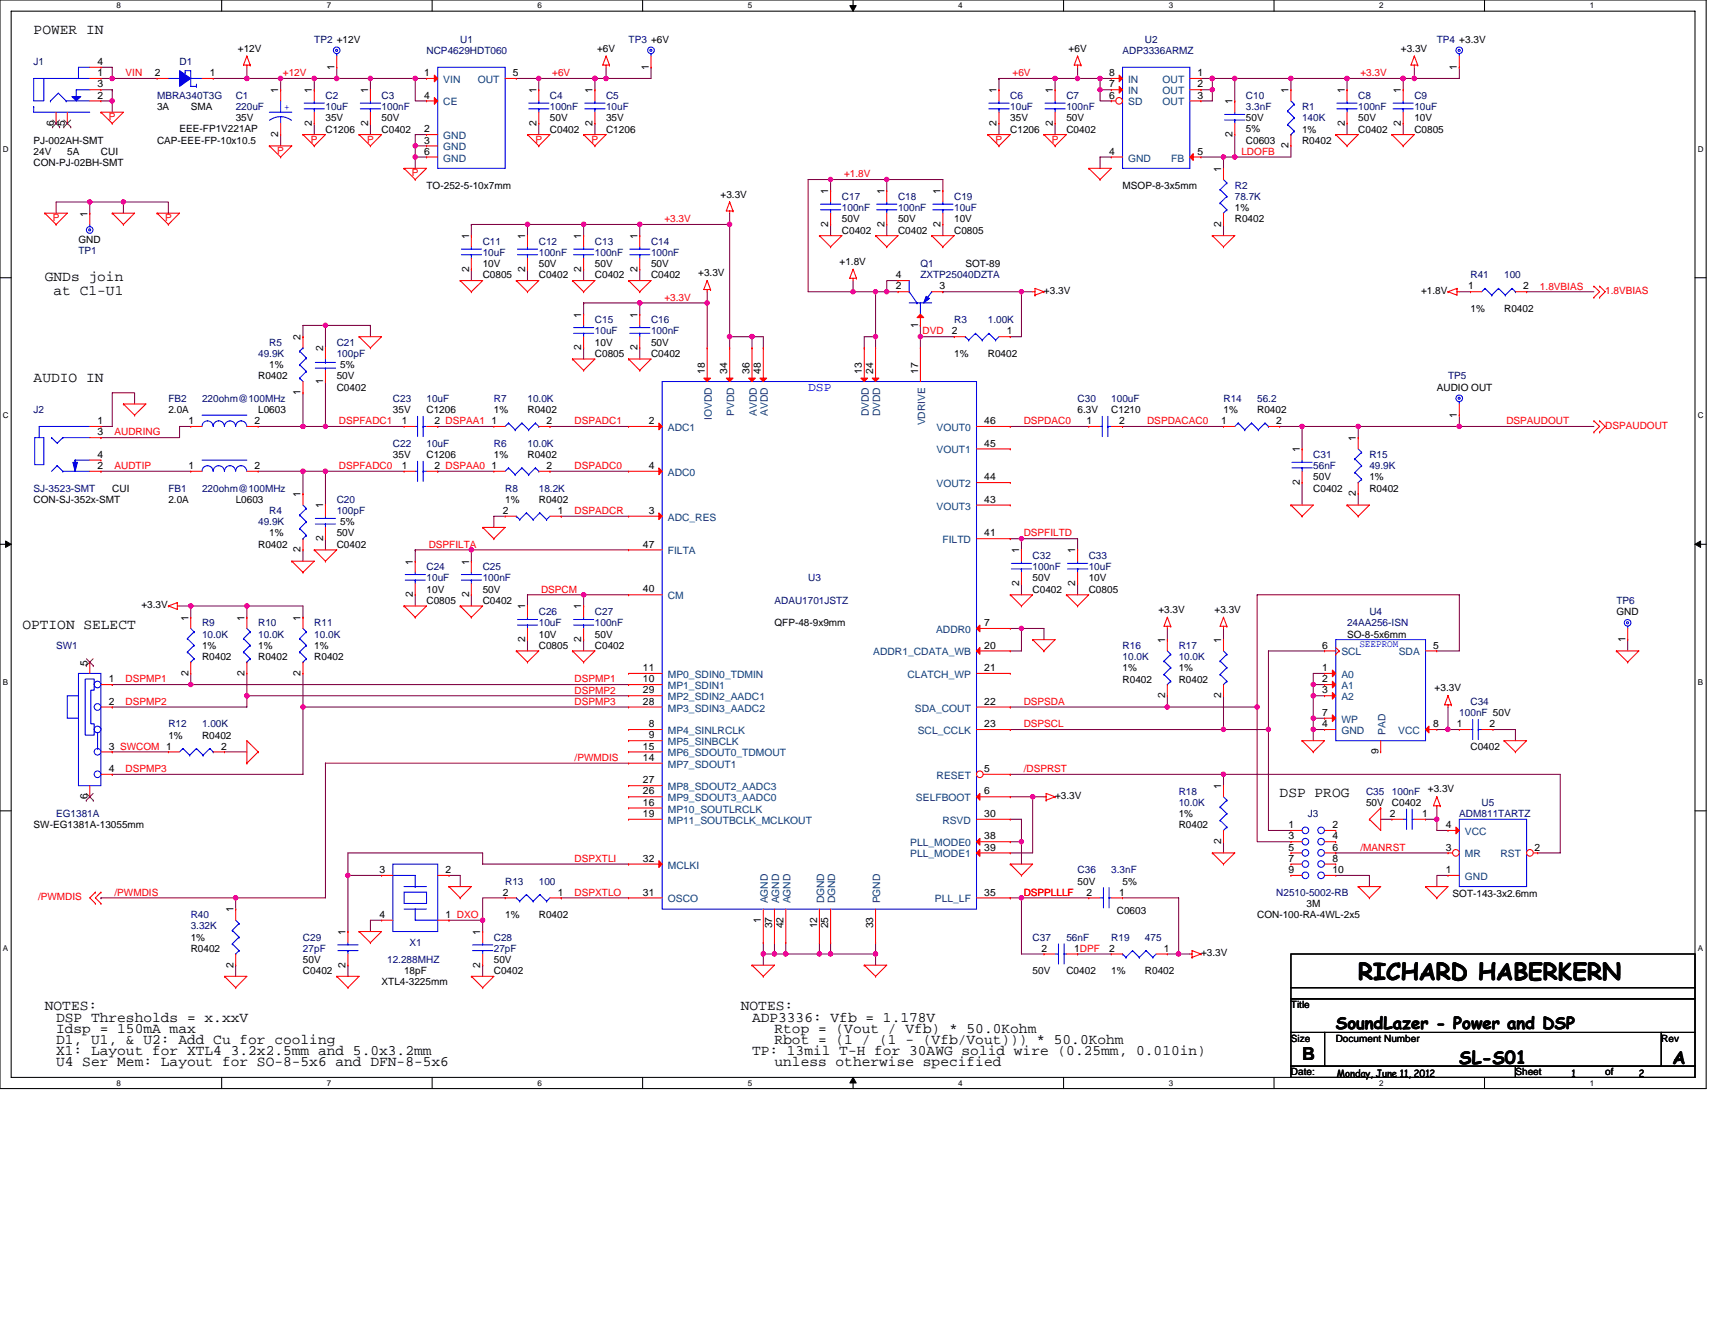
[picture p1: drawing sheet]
<svg xmlns="http://www.w3.org/2000/svg" width="279mm" height="216mm" viewBox="0 0 279 216" stroke-linecap="round" stroke-linejoin="round" font-family="sans-serif">
<defs><g id="words">
<text font-size="3.8" x="221.3" y="159.7">RICHARD HABERKERN</text>
<g font-size="2.9">
<text x="212.1" y="172.8">B</text>
<text x="237.7" y="173.3">SL-S01</text>
<text x="272.5" y="173.3">A</text>
</g>
<text font-size="2.7" x="217.6" y="167.6">SoundLazer - Power and DSP</text>
<g font-size="2.4">
<text x="5.5" y="5.5">POWER IN</text>
<text x="7.3" y="45.7">GNDs join</text>
<text x="8.7" y="48.1">at C1-U1</text>
<text x="5.5" y="62.2">AUDIO IN</text>
<text x="3.6" y="102.4">OPTION SELECT</text>
<text x="208.5" y="129.9">DSP PROG</text>
<text x="7.3" y="164.6">NOTES:</text>
<text x="9.1" y="166.5">DSP Thresholds = x.xxV</text>
<text x="120.7" y="164.6">NOTES:</text>
<text x="122.5" y="166.5">ADP3336: Vfb = 1.178V</text>
<text x="9.1" y="173.8">U4 Ser Mem: Layout for SO-8-5x6 and DFN-8-5x6</text>
<text x="9.1" y="168.3">Idsp = 150mA max</text>
<text x="9.1" y="171.9">X1: Layout for XTL4 3.2x2.5mm and 5.0x3.2mm</text>
<text x="9.1" y="170.1">D1, U1, &amp; U2: Add Cu for cooling</text>
<text x="122.5" y="171.9">TP: 13mil T-H for 30AWG solid wire (0.25mm, 0.010in)</text>
<text x="126.2" y="173.8">unless otherwise specified</text>
<text x="126.2" y="170.1">Rbot = (1 / (1 - (Vfb/Vout))) * 50.0Kohm</text>
<text x="126.2" y="168.3">Rtop = (Vout / Vfb) * 50.0Kohm</text>
</g>
<text font-size="2" fill="#00f" x="131.7" y="63.8">DSP</text>
<g font-size="1.7">
<text x="15.9" y="10.6">4</text>
<text x="54.5" y="11.3" transform="rotate(-90 54.5 11.3)">1</text>
<text x="105.7" y="11.3" transform="rotate(-90 105.7 11.3)">1</text>
<text x="237.4" y="11.3" transform="rotate(-90 237.4 11.3)">1</text>
<text x="15.9" y="16.1">2</text>
<text x="15.9" y="14.2">3</text>
<text x="15.9" y="12.4">1</text>
<text x="25.2" y="12.4">2</text>
<text x="34.2" y="12.4">1</text>
<text x="45.3" y="15.2" transform="rotate(-90 45.3 15.2)">1</text>
<text x="50.8" y="15.2" transform="rotate(-90 50.8 15.2)">1</text>
<text x="60" y="15.2" transform="rotate(-90 60 15.2)">1</text>
<text x="69.1" y="12.4">1</text>
<text x="69.1" y="16.1">4</text>
<text x="83.6" y="12.4">5</text>
<text x="87.4" y="15.2" transform="rotate(-90 87.4 15.2)">1</text>
<text x="96.5" y="15.2" transform="rotate(-90 96.5 15.2)">1</text>
<text x="162.4" y="15.2" transform="rotate(-90 162.4 15.2)">1</text>
<text x="171.5" y="15.2" transform="rotate(-90 171.5 15.2)">1</text>
<text x="180.7" y="12.4">8</text>
<text x="180.7" y="16.1">6</text>
<text x="180.7" y="14.2">7</text>
<text x="195.1" y="12.4">1</text>
<text x="195.1" y="14.2">2</text>
<text x="195.1" y="16.1">3</text>
<text x="200.8" y="17" transform="rotate(-90 200.8 17)">1</text>
<text x="209.9" y="15.2" transform="rotate(-90 209.9 15.2)">1</text>
<text x="219.1" y="15.2" transform="rotate(-90 219.1 15.2)">1</text>
<text x="228.2" y="15.2" transform="rotate(-90 228.2 15.2)">1</text>
<text x="8.8" y="20.5" transform="rotate(-90 8.8 20.5)">6</text>
<text x="10.6" y="20.5" transform="rotate(-90 10.6 20.5)">5</text>
<text x="45.3" y="22.3" transform="rotate(-90 45.3 22.3)">2</text>
<text x="50.8" y="20.5" transform="rotate(-90 50.8 20.5)">2</text>
<text x="60" y="20.5" transform="rotate(-90 60 20.5)">2</text>
<text x="69.1" y="21.5">2</text>
<text x="69.1" y="23.4">3</text>
<text x="87.4" y="20.5" transform="rotate(-90 87.4 20.5)">2</text>
<text x="96.5" y="20.5" transform="rotate(-90 96.5 20.5)">2</text>
<text x="162.4" y="20.5" transform="rotate(-90 162.4 20.5)">2</text>
<text x="171.5" y="20.5" transform="rotate(-90 171.5 20.5)">2</text>
<text x="200.8" y="22.3" transform="rotate(-90 200.8 22.3)">2</text>
<text x="219.1" y="20.5" transform="rotate(-90 219.1 20.5)">2</text>
<text x="228.2" y="20.5" transform="rotate(-90 228.2 20.5)">2</text>
<text x="69.1" y="25.2">6</text>
<text x="180.7" y="25.2">4</text>
<text x="195.1" y="25.2">5</text>
<text x="198.9" y="28" transform="rotate(-90 198.9 28)">1</text>
<text x="209.9" y="24.1" transform="rotate(-90 209.9 24.1)">2</text>
<text x="14.2" y="35.3" transform="rotate(-90 14.2 35.3)">1</text>
<text x="134.9" y="31.6" transform="rotate(-90 134.9 31.6)">1</text>
<text x="144.1" y="31.6" transform="rotate(-90 144.1 31.6)">1</text>
<text x="153.2" y="31.6" transform="rotate(-90 153.2 31.6)">1</text>
<text x="76.4" y="38.9" transform="rotate(-90 76.4 38.9)">1</text>
<text x="85.6" y="38.9" transform="rotate(-90 85.6 38.9)">1</text>
<text x="94.7" y="38.9" transform="rotate(-90 94.7 38.9)">1</text>
<text x="103.8" y="38.9" transform="rotate(-90 103.8 38.9)">1</text>
<text x="134.9" y="36.9" transform="rotate(-90 134.9 36.9)">2</text>
<text x="144.1" y="36.9" transform="rotate(-90 144.1 36.9)">2</text>
<text x="153.2" y="36.9" transform="rotate(-90 153.2 36.9)">2</text>
<text x="198.9" y="36.9" transform="rotate(-90 198.9 36.9)">2</text>
<text x="76.4" y="44.3" transform="rotate(-90 76.4 44.3)">2</text>
<text x="85.6" y="44.3" transform="rotate(-90 85.6 44.3)">2</text>
<text x="94.7" y="44.3" transform="rotate(-90 94.7 44.3)">2</text>
<text x="103.8" y="44.3" transform="rotate(-90 103.8 44.3)">2</text>
<text x="145.9" y="47.2">2</text>
<text x="145.9" y="45.3">4</text>
<text x="153.1" y="47.2">3</text>
<text x="239.2" y="47.2">1</text>
<text x="248.2" y="47.2">2</text>
<text x="94.7" y="51.8" transform="rotate(-90 94.7 51.8)">1</text>
<text x="103.8" y="51.8" transform="rotate(-90 103.8 51.8)">1</text>
<text x="149.6" y="53.4" transform="rotate(-90 149.6 53.4)">1</text>
<text x="49" y="55.4" transform="rotate(-90 49 55.4)">2</text>
<text x="52.6" y="57.2" transform="rotate(-90 52.6 57.2)">2</text>
<text x="94.7" y="57.1" transform="rotate(-90 94.7 57.1)">2</text>
<text x="103.8" y="57.1" transform="rotate(-90 103.8 57.1)">2</text>
<text x="155.1" y="54.5">2</text>
<text x="164" y="54.5">1</text>
<text x="49" y="64.4" transform="rotate(-90 49 64.4)">1</text>
<text x="52.6" y="62.5" transform="rotate(-90 52.6 62.5)">1</text>
<text x="114.8" y="60.9" transform="rotate(-90 114.8 60.9)">18</text>
<text x="118.5" y="60.9" transform="rotate(-90 118.5 60.9)">34</text>
<text x="122.1" y="60.9" transform="rotate(-90 122.1 60.9)">36</text>
<text x="124" y="60.9" transform="rotate(-90 124 60.9)">48</text>
<text x="140.4" y="60.9" transform="rotate(-90 140.4 60.9)">13</text>
<text x="142.3" y="60.9" transform="rotate(-90 142.3 60.9)">24</text>
<text x="149.6" y="60.9" transform="rotate(-90 149.6 60.9)">17</text>
<text x="15.9" y="69.1">1</text>
<text x="15.9" y="70.9">3</text>
<text x="30.7" y="69.1">1</text>
<text x="41.5" y="69.1">2</text>
<text x="65.4" y="69.1">1</text>
<text x="70.8" y="69.1">2 DSPAA1</text>
<text x="80.1" y="69.1">1</text>
<text x="89" y="69.1">2</text>
<text x="105.7" y="69.1">2</text>
<text x="160.4" y="69.1">46</text>
<text x="177" y="69.1">1</text>
<text x="182.3" y="69.1">2</text>
<text x="199" y="69.1">1</text>
<text x="207.9" y="69.1">2</text>
<text x="220.9" y="71.9" transform="rotate(-90 220.9 71.9)">1</text>
<text x="237.4" y="68" transform="rotate(-90 237.4 68)">1</text>
<text x="15.9" y="76.4">2</text>
<text x="15.9" y="74.6">4</text>
<text x="30.7" y="76.4">1</text>
<text x="41.5" y="76.4">2</text>
<text x="65.4" y="76.4">1</text>
<text x="70.8" y="76.4">2 DSPAA0</text>
<text x="80.1" y="76.4">1</text>
<text x="89" y="76.4">2</text>
<text x="105.7" y="76.4">4</text>
<text x="160.4" y="72.8">45</text>
<text x="211.8" y="73.7" transform="rotate(-90 211.8 73.7)">1</text>
<text x="49" y="81" transform="rotate(-90 49 81)">1</text>
<text x="52.6" y="82.8" transform="rotate(-90 52.6 82.8)">1</text>
<text x="81.9" y="83.7">2</text>
<text x="90.9" y="83.7">1</text>
<text x="105.7" y="83.7">3</text>
<text x="160.4" y="78.3">44</text>
<text x="160.4" y="81.9">43</text>
<text x="211.8" y="79" transform="rotate(-90 211.8 79)">2</text>
<text x="220.9" y="80.8" transform="rotate(-90 220.9 80.8)">2</text>
<text x="49" y="90" transform="rotate(-90 49 90)">2</text>
<text x="52.6" y="88.1" transform="rotate(-90 52.6 88.1)">2</text>
<text x="104.8" y="89.2">47</text>
<text x="160.4" y="87.4">41</text>
<text x="67.3" y="92" transform="rotate(-90 67.3 92)">1</text>
<text x="76.4" y="92" transform="rotate(-90 76.4 92)">1</text>
<text x="166" y="95.5" transform="rotate(-90 166 95.5)">2</text>
<text x="166" y="90.2" transform="rotate(-90 166 90.2)">1</text>
<text x="175.2" y="95.5" transform="rotate(-90 175.2 95.5)">2</text>
<text x="175.2" y="90.2" transform="rotate(-90 175.2 90.2)">1</text>
<text x="30.7" y="101.1" transform="rotate(-90 30.7 101.1)">1</text>
<text x="39.8" y="101.1" transform="rotate(-90 39.8 101.1)">1</text>
<text x="49" y="101.1" transform="rotate(-90 49 101.1)">1</text>
<text x="67.3" y="97.3" transform="rotate(-90 67.3 97.3)">2</text>
<text x="76.4" y="97.3" transform="rotate(-90 76.4 97.3)">2</text>
<text x="85.6" y="99.3" transform="rotate(-90 85.6 99.3)">1</text>
<text x="94.7" y="99.3" transform="rotate(-90 94.7 99.3)">1</text>
<text x="104.8" y="96.5">40</text>
<text x="85.6" y="104.6" transform="rotate(-90 85.6 104.6)">2</text>
<text x="94.7" y="104.6" transform="rotate(-90 94.7 104.6)">2</text>
<text x="160.4" y="105.7">20</text>
<text x="160.4" y="102">7</text>
<text x="189.8" y="104.8" transform="rotate(-90 189.8 104.8)">1</text>
<text x="198.9" y="104.8" transform="rotate(-90 198.9 104.8)">1</text>
<text x="215.4" y="105.7">6</text>
<text x="233.5" y="105.7">5</text>
<text x="264.8" y="104.6" transform="rotate(-90 264.8 104.6)">1</text>
<text x="14.2" y="108.5" transform="rotate(-90 14.2 108.5)">5</text>
<text x="17.7" y="111.2">1</text>
<text x="30.7" y="110.1" transform="rotate(-90 30.7 110.1)">2</text>
<text x="39.8" y="110.1" transform="rotate(-90 39.8 110.1)">2</text>
<text x="49" y="110.1" transform="rotate(-90 49 110.1)">2</text>
<text x="104.8" y="109.3">11</text>
<text x="104.8" y="111.2">10</text>
<text x="104.8" y="113">29</text>
<text x="160.4" y="109.3">21</text>
<text x="189.8" y="113.7" transform="rotate(-90 189.8 113.7)">2</text>
<text x="198.9" y="113.7" transform="rotate(-90 198.9 113.7)">2</text>
<text x="215.4" y="109.3">1</text>
<text x="215.4" y="111.2">2</text>
<text x="215.4" y="113">3</text>
<text x="17.7" y="114.8">2</text>
<text x="104.8" y="114.8">28</text>
<text x="105.7" y="118.5">8</text>
<text x="160.4" y="118.5">23</text>
<text x="160.4" y="114.8">22</text>
<text x="215.4" y="116.6">7</text>
<text x="215.4" y="118.5">4</text>
<text x="233.5" y="118.5">8</text>
<text x="237.4" y="118.5">1</text>
<text x="242.7" y="118.5">2</text>
<text x="17.7" y="122.1">3 SWCOM 1</text>
<text x="17.7" y="125.8">4</text>
<text x="36" y="122.1">2</text>
<text x="104.8" y="122.1">15</text>
<text x="104.8" y="124">14</text>
<text x="105.7" y="120.3">9</text>
<text x="160.4" y="125.8">5</text>
<text x="224.6" y="122.9" transform="rotate(-90 224.6 122.9)">9</text>
<text x="14.2" y="130.2" transform="rotate(-90 14.2 130.2)">6</text>
<text x="104.8" y="127.6">27</text>
<text x="104.8" y="129.5">26</text>
<text x="104.8" y="131.3">16</text>
<text x="160.4" y="129.5">6</text>
<text x="198.9" y="128.6" transform="rotate(-90 198.9 128.6)">1</text>
<text x="104.8" y="133.1">19</text>
<text x="160.4" y="136.8">38</text>
<text x="160.4" y="133.1">30</text>
<text x="198.9" y="137.5" transform="rotate(-90 198.9 137.5)">2</text>
<text x="209.9" y="134.9">1</text>
<text x="209.9" y="136.8">3</text>
<text x="217.1" y="134.9">2</text>
<text x="217.1" y="136.8">4</text>
<text x="226.4" y="133.1">2</text>
<text x="231.7" y="133.1">1</text>
<text x="235.5" y="134.9">4</text>
<text x="61.8" y="142.3">3</text>
<text x="72.6" y="142.3">2</text>
<text x="104.8" y="140.4">32</text>
<text x="160.4" y="138.6">39</text>
<text x="209.9" y="138.6">5</text>
<text x="209.9" y="140.4">7</text>
<text x="209.9" y="142.3">9</text>
<text x="217.1" y="138.6">6</text>
<text x="217.1" y="140.4">8</text>
<text x="217.1" y="142.3">10</text>
<text x="235.5" y="142.3">1</text>
<text x="235.5" y="138.6">3</text>
<text x="250" y="138.6">2</text>
<text x="38" y="148.7" transform="rotate(-90 38 148.7)">1</text>
<text x="61.8" y="149.6">4</text>
<text x="72.6" y="149.6">1 DXO</text>
<text x="81.9" y="145.9">2</text>
<text x="90.9" y="145.9">1</text>
<text x="104.8" y="145.9">31</text>
<text x="160.4" y="145.9">35</text>
<text x="177" y="145.9">2</text>
<text x="182.3" y="145.9">1</text>
<text x="56.3" y="152.3" transform="rotate(-90 56.3 152.3)">1</text>
<text x="78.3" y="152.3" transform="rotate(-90 78.3 152.3)">1</text>
<text x="124" y="150.3" transform="rotate(-90 124 150.3)">1</text>
<text x="125.8" y="151.3" transform="rotate(-90 125.8 151.3)">37</text>
<text x="127.6" y="151.3" transform="rotate(-90 127.6 151.3)">42</text>
<text x="133.1" y="151.3" transform="rotate(-90 133.1 151.3)">12</text>
<text x="134.9" y="151.3" transform="rotate(-90 134.9 151.3)">25</text>
<text x="142.3" y="151.3" transform="rotate(-90 142.3 151.3)">33</text>
<text x="169.7" y="155.1">2</text>
<text x="175" y="155.1">1DPF</text>
<text x="180.7" y="155.1">2</text>
<text x="189.6" y="155.1">1</text>
<text x="38" y="157.6" transform="rotate(-90 38 157.6)">2</text>
<text x="56.3" y="157.6" transform="rotate(-90 56.3 157.6)">2</text>
<text x="78.3" y="157.6" transform="rotate(-90 78.3 157.6)">2</text>
</g>
<g font-size="1.7" fill="#004080">
<text x="72.2" y="13.5">VIN</text>
<text x="72.2" y="17.2">CE</text>
<text x="77.9" y="13.5">OUT</text>
<text x="183.8" y="13.5">IN</text>
<text x="183.8" y="17.2">SD</text>
<text x="183.8" y="15.4">IN</text>
<text x="189.4" y="13.5">OUT</text>
<text x="189.4" y="15.4">OUT</text>
<text x="189.4" y="17.2">OUT</text>
<text x="72.2" y="22.7">GND</text>
<text x="72.2" y="24.5">GND</text>
<text x="72.2" y="26.3">GND</text>
<text x="183.8" y="26.3">GND</text>
<text x="190.8" y="26.3">FB</text>
<text x="108.8" y="70.2">ADC1</text>
<text x="116" y="68.4" transform="rotate(-90 116 68.4)">IOVDD</text>
<text x="119.6" y="67.7" transform="rotate(-90 119.6 67.7)">PVDD</text>
<text x="123.3" y="67.7" transform="rotate(-90 123.3 67.7)">AVDD</text>
<text x="125.1" y="67.7" transform="rotate(-90 125.1 67.7)">AVDD</text>
<text x="141.6" y="67.8" transform="rotate(-90 141.6 67.8)">DVDD</text>
<text x="143.4" y="67.8" transform="rotate(-90 143.4 67.8)">DVDD</text>
<text x="150.7" y="69.3" transform="rotate(-90 150.7 69.3)">VDRIVE</text>
<text x="152.6" y="70.2">VOUT0</text>
<text x="108.8" y="77.5">ADC0</text>
<text x="152.6" y="73.9">VOUT1</text>
<text x="152.6" y="79.4">VOUT2</text>
<text x="152.6" y="83">VOUT3</text>
<text x="108.8" y="84.9">ADC_RES</text>
<text x="153.5" y="88.5">FILTD</text>
<text x="108.8" y="90.3">FILTA</text>
<text x="108.8" y="97.7">CM</text>
<text x="142.3" y="106.8">ADDR1_CDATA_WB</text>
<text x="152.5" y="103.1">ADDR0</text>
<text x="218.5" y="106.8">SCL</text>
<text x="227.9" y="106.8">SDA</text>
<text x="108.8" y="110.5">MP0_SDIN0_TDMIN</text>
<text x="108.8" y="112.3">MP1_SDIN1</text>
<text x="147.8" y="110.5">CLATCH_WP</text>
<text x="218.5" y="110.5">A0</text>
<text x="218.5" y="112.3">A1</text>
<text x="108.8" y="114.1">MP2_SDIN2_AADC1</text>
<text x="108.8" y="116">MP3_SDIN3_AADC2</text>
<text x="108.8" y="119.6">MP4_SINLRCLK</text>
<text x="149.1" y="116">SDA_COUT</text>
<text x="149.5" y="119.6">SCL_CCLK</text>
<text x="218.5" y="114.1">A2</text>
<text x="218.5" y="117.8">WP</text>
<text x="218.5" y="119.6">GND</text>
<text x="225.7" y="119.8" transform="rotate(-90 225.7 119.8)">PAD</text>
<text x="227.8" y="119.6">VCC</text>
<text x="108.8" y="121.4">MP5_SINBCLK</text>
<text x="108.8" y="123.3">MP6_SDOUT0_TDMOUT</text>
<text x="108.8" y="125.1">MP7_SDOUT1</text>
<text x="108.8" y="128.8">MP8_SDOUT2_AADC3</text>
<text x="108.8" y="130.6">MP9_SDOUT3_AADC0</text>
<text x="149.2" y="130.6">SELFBOOT</text>
<text x="152.6" y="126.9">RESET</text>
<text x="108.8" y="132.4">MP10_SOUTLRCLK</text>
<text x="108.8" y="134.2">MP11_SOUTBCLK_MCLKOUT</text>
<text x="148.3" y="137.9">PLL_MODE0</text>
<text x="153.5" y="134.2">RSVD</text>
<text x="238.7" y="136.1">VCC</text>
<text x="108.8" y="141.5">MCLKI</text>
<text x="148.3" y="139.7">PLL_MODE1</text>
<text x="238.7" y="143.4">GND</text>
<text x="238.7" y="139.7">MR</text>
<text x="244.5" y="139.7">RST</text>
<text x="108.8" y="147">OSCO</text>
<text x="125.1" y="147.2" transform="rotate(-90 125.1 147.2)">AGND</text>
<text x="126.9" y="147.2" transform="rotate(-90 126.9 147.2)">AGND</text>
<text x="128.8" y="147.2" transform="rotate(-90 128.8 147.2)">AGND</text>
<text x="134.3" y="147.2" transform="rotate(-90 134.3 147.2)">DGND</text>
<text x="136.1" y="147.2" transform="rotate(-90 136.1 147.2)">DGND</text>
<text x="143.4" y="147.2" transform="rotate(-90 143.4 147.2)">PGND</text>
<text x="152.3" y="147">PLL_LF</text>
</g>
<g font-size="1.6" fill="#000080">
<text x="5.5" y="10.6">J1</text>
<text x="29.3" y="10.6">D1</text>
<text x="51.2" y="7">TP2 +12V</text>
<text x="69.5" y="8.8">NCP4629HDT060</text>
<text x="75" y="7">U1</text>
<text x="102.4" y="7">TP3 +6V</text>
<text x="182.9" y="8.8">ADP3336ARMZ</text>
<text x="186.5" y="7">U2</text>
<text x="234.1" y="7">TP4 +3.3V</text>
<text x="25.6" y="16.1">MBRA340T3G</text>
<text x="38.4" y="16.1">C1</text>
<text x="38.4" y="17.9">220uF</text>
<text x="53" y="16.1">C2</text>
<text x="53" y="17.9">10uF</text>
<text x="62.2" y="16.1">C3</text>
<text x="62.2" y="17.9">100nF</text>
<text x="89.6" y="16.1">C4</text>
<text x="89.6" y="17.9">100nF</text>
<text x="98.7" y="16.1">C5</text>
<text x="98.7" y="17.9">10uF</text>
<text x="164.6" y="16.1">C6</text>
<text x="164.6" y="17.9">10uF</text>
<text x="173.7" y="16.1">C7</text>
<text x="173.7" y="17.9">100nF</text>
<text x="203" y="16.1">C10</text>
<text x="203" y="17.9">3.3nF</text>
<text x="212.1" y="17.9">R1</text>
<text x="221.3" y="16.1">C8</text>
<text x="221.3" y="17.9">100nF</text>
<text x="230.4" y="16.1">C9</text>
<text x="230.4" y="17.9">10uF</text>
<text x="212.1" y="19.8">140K</text>
<text x="137.2" y="32.6">C17</text>
<text x="137.2" y="34.4">100nF</text>
<text x="146.3" y="32.6">C18</text>
<text x="146.3" y="34.4">100nF</text>
<text x="155.4" y="32.6">C19</text>
<text x="155.4" y="34.4">10uF</text>
<text x="201.2" y="30.7">R2</text>
<text x="201.2" y="32.6">78.7K</text>
<text x="12.8" y="41.3">TP1</text>
<text x="78.6" y="39.9">C11</text>
<text x="78.6" y="41.7">10uF</text>
<text x="87.8" y="39.9">C12</text>
<text x="87.8" y="41.7">100nF</text>
<text x="96.9" y="39.9">C13</text>
<text x="96.9" y="41.7">100nF</text>
<text x="106.1" y="39.9">C14</text>
<text x="106.1" y="41.7">100nF</text>
<text x="149.9" y="43.5">Q1</text>
<text x="149.9" y="45.4">ZXTP25040DZTA</text>
<text x="239.6" y="45.4">R41</text>
<text x="245" y="45.4">100</text>
<text x="96.9" y="52.7">C15</text>
<text x="106.1" y="52.7">C16</text>
<text x="155.4" y="52.7">R3</text>
<text x="160.9" y="52.7">1.00K</text>
<text x="42.1" y="58.2">49.9K</text>
<text x="43.9" y="56.3">R5</text>
<text x="54.9" y="56.3">C21</text>
<text x="54.9" y="58.2">100pF</text>
<text x="96.9" y="54.5">10uF</text>
<text x="106.1" y="54.5">100nF</text>
<text x="27.4" y="65.5">FB2</text>
<text x="32.9" y="65.5">220ohm@100MHz</text>
<text x="64" y="65.5">C23</text>
<text x="69.5" y="65.5">10uF</text>
<text x="80.5" y="65.5">R7</text>
<text x="85.9" y="65.5">10.0K</text>
<text x="175.6" y="65.5">C30</text>
<text x="181" y="65.5">100uF</text>
<text x="199.3" y="65.5">R14</text>
<text x="204.8" y="65.5">56.2</text>
<text x="235.9" y="61.8">TP5</text>
<text x="5.5" y="67.3">J2</text>
<text x="64" y="72.8">C22</text>
<text x="69.5" y="72.8">10uF</text>
<text x="80.5" y="72.8">R6</text>
<text x="85.9" y="72.8">10.0K</text>
<text x="214" y="74.6">C31</text>
<text x="214" y="76.5">56nF</text>
<text x="223.1" y="74.6">R15</text>
<text x="223.1" y="76.5">49.9K</text>
<text x="5.5" y="80.1">SJ-3523-SMT</text>
<text x="27.4" y="80.1">FB1</text>
<text x="32.9" y="80.1">220ohm@100MHz</text>
<text x="43.9" y="83.8">R4</text>
<text x="54.9" y="81.9">C20</text>
<text x="54.9" y="83.8">100pF</text>
<text x="82.3" y="80.1">R8</text>
<text x="87.8" y="80.1">18.2K</text>
<text x="42.1" y="85.6">49.9K</text>
<text x="69.5" y="92.9">C24</text>
<text x="69.5" y="94.7">10uF</text>
<text x="78.6" y="92.9">C25</text>
<text x="78.6" y="94.7">100nF</text>
<text x="131.7" y="94.7">U3</text>
<text x="168.2" y="91.1">C32</text>
<text x="168.2" y="92.9">100nF</text>
<text x="177.4" y="91.1">C33</text>
<text x="177.4" y="92.9">10uF</text>
<text x="87.8" y="100.2">C26</text>
<text x="96.9" y="100.2">C27</text>
<text x="126.2" y="98.4">ADAU1701JSTZ</text>
<text x="223.1" y="100.2">U4</text>
<text x="263.3" y="98.4">TP6</text>
<text x="9.1" y="105.7">SW1</text>
<text x="32.9" y="102.1">R9</text>
<text x="32.9" y="103.9">10.0K</text>
<text x="42.1" y="102.1">R10</text>
<text x="42.1" y="103.9">10.0K</text>
<text x="51.2" y="102.1">R11</text>
<text x="51.2" y="103.9">10.0K</text>
<text x="87.8" y="102.1">10uF</text>
<text x="96.9" y="102.1">100nF</text>
<text x="182.9" y="105.7">R16</text>
<text x="182.9" y="107.5">10.0K</text>
<text x="192" y="105.7">R17</text>
<text x="192" y="107.5">10.0K</text>
<text x="219.5" y="102.1">24AA256-ISN</text>
<text x="27.4" y="118.5">R12</text>
<text x="32.9" y="118.5">1.00K</text>
<text x="237.7" y="116.7">100nF 50V</text>
<text x="239.6" y="114.9">C34</text>
<text x="192" y="129.5">R18</text>
<text x="192" y="131.3">10.0K</text>
<text x="222.5" y="129.5">C35</text>
<text x="226.8" y="129.5">100nF</text>
<text x="241.4" y="131.3">U5</text>
<text x="9.1" y="133.1">EG1381A</text>
<text x="213" y="133.1">J3</text>
<text x="237.7" y="133.1">ADM811TARTZ</text>
<text x="175.6" y="142.3">C36</text>
<text x="181" y="142.3">3.3nF</text>
<text x="31.1" y="149.6">R40</text>
<text x="82.3" y="144.1">R13</text>
<text x="87.8" y="144.1">100</text>
<text x="207.9" y="145.9">N2510-5002-RB</text>
<text x="31.1" y="151.4">3.32K</text>
<text x="49.4" y="153.3">C29</text>
<text x="49.4" y="155.1">27pF</text>
<text x="66.7" y="154.2">X1</text>
<text x="80.5" y="153.3">C28</text>
<text x="80.5" y="155.1">27pF</text>
<text x="168.2" y="153.3">C37</text>
<text x="173.7" y="153.3">56nF</text>
<text x="181" y="153.3">R19</text>
<text x="186.5" y="153.3">475</text>
<text x="63.1" y="156.9">12.288MHZ</text>
</g>
<g font-size="1.6">
<text x="38.8" y="8.4">+12V</text>
<text x="97.3" y="8.4">+6V</text>
<text x="174.1" y="8.4">+6V</text>
<text x="228.2" y="8.4">+3.3V</text>
<text x="25.6" y="17.9">3A</text>
<text x="31.1" y="17.9">SMA</text>
<text x="5.5" y="23.4">PJ-002AH-SMT</text>
<text x="25.6" y="23.4">CAP-EEE-FP-10x10.5</text>
<text x="29.3" y="21.6">EEE-FP1V221AP</text>
<text x="38.4" y="19.8">35V</text>
<text x="53" y="21.6">C1206</text>
<text x="53" y="19.8">35V</text>
<text x="62.2" y="21.6">C0402</text>
<text x="62.2" y="19.8">50V</text>
<text x="89.6" y="21.6">C0402</text>
<text x="89.6" y="19.8">50V</text>
<text x="98.7" y="21.6">C1206</text>
<text x="98.7" y="19.8">35V</text>
<text x="164.6" y="21.6">C1206</text>
<text x="164.6" y="19.8">35V</text>
<text x="173.7" y="21.6">C0402</text>
<text x="173.7" y="19.8">50V</text>
<text x="203" y="23.4">C0603</text>
<text x="203" y="19.8">50V</text>
<text x="203" y="21.6">5%</text>
<text x="212.1" y="23.4">R0402</text>
<text x="212.1" y="21.6">1%</text>
<text x="221.3" y="21.6">C0402</text>
<text x="221.3" y="19.8">50V</text>
<text x="230.4" y="21.6">C0805</text>
<text x="230.4" y="19.8">10V</text>
<text x="5.5" y="27.1">CON-PJ-02BH-SMT</text>
<text x="5.5" y="25.3">24V</text>
<text x="11" y="25.3">5A</text>
<text x="16.4" y="25.3">CUI</text>
<text x="69.5" y="30.7">TO-252-5-10x7mm</text>
<text x="117.4" y="32.2">+3.3V</text>
<text x="182.9" y="30.7">MSOP-8-3x5mm</text>
<text x="201.2" y="34.4">1%</text>
<text x="12.8" y="39.5">GND</text>
<text x="137.2" y="38.1">C0402</text>
<text x="137.2" y="36.2">50V</text>
<text x="146.3" y="38.1">C0402</text>
<text x="146.3" y="36.2">50V</text>
<text x="155.4" y="38.1">C0805</text>
<text x="155.4" y="36.2">10V</text>
<text x="201.2" y="36.2">R0402</text>
<text x="78.6" y="45.4">C0805</text>
<text x="78.6" y="43.5">10V</text>
<text x="87.8" y="45.4">C0402</text>
<text x="87.8" y="43.5">50V</text>
<text x="96.9" y="45.4">C0402</text>
<text x="96.9" y="43.5">50V</text>
<text x="106.1" y="45.4">C0402</text>
<text x="106.1" y="43.5">50V</text>
<text x="113.7" y="45">+3.3V</text>
<text x="136.8" y="43.2">+1.8V</text>
<text x="157.3" y="43.5">SOT-89</text>
<text x="170.1" y="47.9">+3.3V</text>
<text x="231.5" y="47.9">+1.8V</text>
<text x="239.6" y="50.8">1%</text>
<text x="245" y="50.8">R0402</text>
<text x="43.9" y="60">1%</text>
<text x="55.4" y="60">5%</text>
<text x="96.9" y="58.2">C0805</text>
<text x="96.9" y="56.3">10V</text>
<text x="106.1" y="58.2">C0402</text>
<text x="106.1" y="56.3">50V</text>
<text x="155.4" y="58.2">1%</text>
<text x="160.9" y="58.2">R0402</text>
<text x="42.1" y="61.8">R0402</text>
<text x="54.9" y="63.6">C0402</text>
<text x="54.9" y="61.8">50V</text>
<text x="234.1" y="63.6">AUDIO OUT</text>
<text x="27.4" y="67.3">2.0A</text>
<text x="42.1" y="67.3">L0603</text>
<text x="64" y="67.3">35V</text>
<text x="69.5" y="67.3">C1206</text>
<text x="80.5" y="67.3">1%</text>
<text x="85.9" y="67.3">R0402</text>
<text x="175.6" y="67.3">6.3V</text>
<text x="181" y="67.3">C1210</text>
<text x="199.3" y="67.3">1%</text>
<text x="204.8" y="67.3">R0402</text>
<text x="64" y="74.6">35V</text>
<text x="69.5" y="74.6">C1206</text>
<text x="80.5" y="74.6">1%</text>
<text x="85.9" y="74.6">R0402</text>
<text x="5.5" y="81.9">CON-SJ-352x-SMT</text>
<text x="18.3" y="80.1">CUI</text>
<text x="27.4" y="81.9">2.0A</text>
<text x="38.4" y="81.9">L0603</text>
<text x="82.3" y="81.9">1%</text>
<text x="87.8" y="81.9">R0402</text>
<text x="214" y="80.1">C0402</text>
<text x="214" y="78.3">50V</text>
<text x="223.1" y="80.1">R0402</text>
<text x="223.1" y="78.3">1%</text>
<text x="42.1" y="89.3">R0402</text>
<text x="43.9" y="87.4">1%</text>
<text x="54.9" y="89.3">C0402</text>
<text x="54.9" y="87.4">50V</text>
<text x="55.4" y="85.6">5%</text>
<text x="168.2" y="94.7">50V</text>
<text x="177.4" y="94.7">10V</text>
<text x="23" y="99.1">+3.3V</text>
<text x="69.5" y="98.4">C0805</text>
<text x="69.5" y="96.6">10V</text>
<text x="78.6" y="98.4">C0402</text>
<text x="78.6" y="96.6">50V</text>
<text x="168.2" y="96.6">C0402</text>
<text x="177.4" y="96.6">C0805</text>
<text x="188.7" y="99.9">+3.3V</text>
<text x="197.9" y="99.9">+3.3V</text>
<text x="263.3" y="100.2">GND</text>
<text x="32.9" y="107.5">R0402</text>
<text x="32.9" y="105.7">1%</text>
<text x="42.1" y="107.5">R0402</text>
<text x="42.1" y="105.7">1%</text>
<text x="51.2" y="107.5">R0402</text>
<text x="51.2" y="105.7">1%</text>
<text x="87.8" y="105.7">C0805</text>
<text x="87.8" y="103.9">10V</text>
<text x="96.9" y="105.7">C0402</text>
<text x="96.9" y="103.9">50V</text>
<text x="126.2" y="102.1">QFP-48-9x9mm</text>
<text x="219.5" y="103.9">SO-8-5x6mm</text>
<text x="182.9" y="111.2">R0402</text>
<text x="182.9" y="109.4">1%</text>
<text x="192" y="111.2">R0402</text>
<text x="192" y="109.4">1%</text>
<text x="233.7" y="112.7">+3.3V</text>
<text x="27.4" y="120.4">1%</text>
<text x="32.9" y="120.4">R0402</text>
<text x="239.6" y="122.2">C0402</text>
<text x="171.9" y="130.2">+3.3V</text>
<text x="222.5" y="131.3">50V</text>
<text x="226.8" y="131.3">C0402</text>
<text x="232.6" y="129.1">+3.3V</text>
<text x="5.5" y="135">SW-EG1381A-13055mm</text>
<text x="192" y="135">R0402</text>
<text x="192" y="133.1">1%</text>
<text x="82.3" y="149.6">1%</text>
<text x="87.8" y="149.6">R0402</text>
<text x="175.6" y="144.1">50V</text>
<text x="181.9" y="148.9">C0603</text>
<text x="182.9" y="144.1">5%</text>
<text x="204.8" y="149.6">CON-100-RA-4WL-2x5</text>
<text x="212.9" y="147.8">3M</text>
<text x="236.6" y="146.1">SOT-143-3x2.6mm</text>
<text x="31.1" y="155.1">R0402</text>
<text x="31.1" y="153.3">1%</text>
<text x="195.7" y="155.8">+3.3V</text>
<text x="49.4" y="158.7">C0402</text>
<text x="49.4" y="156.9">50V</text>
<text x="62.2" y="160.6">XTL4-3225mm</text>
<text x="65.8" y="158.8">18pF</text>
<text x="80.5" y="158.7">C0402</text>
<text x="80.5" y="156.9">50V</text>
<text x="168.2" y="158.7">50V</text>
<text x="173.7" y="158.7">C0402</text>
<text x="181" y="158.7">1%</text>
<text x="186.5" y="158.7">R0402</text>
<text x="210.3" y="164.2">Title</text>
<text x="210.3" y="169.7">Size</text>
<text x="217.6" y="169.7">Document Number</text>
<text x="270.7" y="169.7">Rev</text>
<text x="210.3" y="175.2">Date:</text>
<text x="217.8" y="175.6">Monday, June 11, 2012</text>
<text x="246.9" y="175.2">Sheet</text>
<text x="256" y="175.6">1</text>
<text x="261.5" y="175.2">of</text>
<text x="267" y="175.6">2</text>
</g>
<g font-size="1.6" fill="#f00">
<text x="20.5" y="12.4">VIN</text>
<text x="46.1" y="12.4">+12V</text>
<text x="90" y="12.4">+6V</text>
<text x="165" y="12.4">+6V</text>
<text x="221.6" y="12.4">+3.3V</text>
<text x="17.7" y="19.6">P</text>
<text x="50.7" y="23.2">P</text>
<text x="59.8" y="23.2">P</text>
<text x="87.2" y="23.2">P</text>
<text x="96.4" y="23.2">P</text>
<text x="162.2" y="23.2">P</text>
<text x="171.3" y="23.2">P</text>
<text x="45.2" y="25.1">P</text>
<text x="67.1" y="28.7">P</text>
<text x="137.5" y="28.9">+1.8V</text>
<text x="202.2" y="25.2">LDOFB</text>
<text x="8.6" y="36">P</text>
<text x="26.9" y="36">P</text>
<text x="108.2" y="36.2">+3.3V</text>
<text x="250.9" y="47.2">1.8VBIAS</text>
<text x="261.5" y="47.9">1.8VBIAS</text>
<text x="108.2" y="49">+3.3V</text>
<text x="150.3" y="54.5">DVD</text>
<text x="18.6" y="71">AUDRING</text>
<text x="55.2" y="69.1">DSPFADC1</text>
<text x="93.6" y="69.1">DSPADC1</text>
<text x="166.8" y="69.1">DSPDAC0</text>
<text x="186.9" y="69.1">DSPDACAC0</text>
<text x="245.4" y="69.1">DSPAUDOUT</text>
<text x="261.5" y="69.9">DSPAUDOUT</text>
<text x="18.6" y="76.4">AUDTIP</text>
<text x="55.2" y="76.4">DSPFADC0</text>
<text x="93.6" y="76.4">DSPADC0</text>
<text x="93.6" y="83.8">DSPADCR</text>
<text x="69.8" y="89.2">DSPFILTA</text>
<text x="166.8" y="87.4">DSPFILTD</text>
<text x="88.1" y="96.6">DSPCM</text>
<text x="20.5" y="111.2">DSPMP1</text>
<text x="93.6" y="111.2">DSPMP1</text>
<text x="93.6" y="113">DSPMP2</text>
<text x="20.5" y="114.9">DSPMP2</text>
<text x="93.6" y="114.9">DSPMP3</text>
<text x="166.8" y="114.9">DSPSDA</text>
<text x="166.8" y="118.5">DSPSCL</text>
<text x="20.5" y="125.8">DSPMP3</text>
<text x="93.6" y="124">/PWMDIS</text>
<text x="166.8" y="125.8">/DSPRST</text>
<text x="93.6" y="140.4">DSPXTLI</text>
<text x="221.6" y="138.6">/MANRST</text>
<text x="6.2" y="146.7">/PWMDIS</text>
<text x="18.6" y="145.9">/PWMDIS</text>
<text x="93.6" y="145.9">DSPXTLO</text>
<text x="166.8" y="145.9">DSPPLLLF</text>
</g>
<g font-size="1.6" fill="#00f">
<text x="46.3" y="17.9">+</text>
<text x="221.5" y="105.5">SEEPROM</text>
</g>
<g font-size="1.3">
<text x="19" y="1.4">8</text>
<text x="53.3" y="1.4">7</text>
<text x="87.5" y="1.4">6</text>
<text x="121.8" y="1.4">5</text>
<text x="156.1" y="1.4">4</text>
<text x="190.4" y="1.4">3</text>
<text x="224.7" y="1.4">2</text>
<text x="259" y="1.4">1</text>
<text x=".5" y="24.7">D</text>
<text x="276.6" y="24.7">D</text>
<text x=".5" y="68.2">C</text>
<text x="276.6" y="68.2">C</text>
<text x=".5" y="111.6">B</text>
<text x="276.6" y="111.6">B</text>
<text x=".5" y="155">A</text>
<text x="276.6" y="155">A</text>
<text x="19" y="176.9">8</text>
<text x="53.3" y="176.9">7</text>
<text x="87.5" y="176.9">6</text>
<text x="121.8" y="176.9">5</text>
<text x="156.1" y="176.9">4</text>
<text x="190.4" y="176.9">3</text>
<text x="224.7" y="176.9">2</text>
<text x="259" y="176.9">1</text>
</g>
</g></defs>
<path d="M0 0h278v177.4h-278zM1.8 1.8h274.3v173.8h-274.3z" fill="none" stroke="#000" stroke-width=".17"/>
<g fill="#fff">
<path d="M19 .2h.7v1.5h-.7z"/>
<path d="M19 175.7h.7v1.5h-.7z"/>
</g>
<path d="M36.1 0v1.8M36.1 175.6v1.8" fill="none" stroke="#000" stroke-width=".17"/>
<g fill="#fff">
<path d="M53.3 .2h.7v1.5h-.7z"/>
<path d="M53.3 175.7h.7v1.5h-.7z"/>
</g>
<path d="M70.4 0v1.8M70.4 175.6v1.8" fill="none" stroke="#000" stroke-width=".17"/>
<g fill="#fff">
<path d="M87.5 .2h.8v1.5h-.8z"/>
<path d="M87.5 175.7h.8v1.5h-.8z"/>
</g>
<path d="M104.7 0v1.8M104.7 175.6v1.8" fill="none" stroke="#000" stroke-width=".17"/>
<g fill="#fff">
<path d="M121.8 .2h.8v1.5h-.8z"/>
<path d="M121.8 175.7h.8v1.5h-.8z"/>
</g>
<path d="M139 0v1.8M139 175.6v1.8" fill="none" stroke="#000" stroke-width=".17"/>
<path d="M138.5 .9h1l-.5 .9zM139 175.6l.5 .9h-1z" fill="#000" stroke="#000" stroke-width=".16"/>
<g fill="#fff">
<path d="M156.1 .2h.7v1.5h-.7z"/>
<path d="M156.1 175.7h.7v1.5h-.7z"/>
</g>
<path d="M173.3 0v1.8M173.3 175.6v1.8" fill="none" stroke="#000" stroke-width=".17"/>
<g fill="#fff">
<path d="M190.4 .2h.7v1.5h-.7z"/>
<path d="M190.4 175.7h.7v1.5h-.7z"/>
</g>
<path d="M207.6 0v1.8M207.6 175.6v1.8" fill="none" stroke="#000" stroke-width=".17"/>
<g fill="#fff">
<path d="M224.7 .2h.7v1.5h-.7z"/>
<path d="M224.7 175.7h.7v1.5h-.7z"/>
</g>
<path d="M241.9 0v1.8M241.9 175.6v1.8" fill="none" stroke="#000" stroke-width=".17"/>
<g fill="#fff">
<path d="M259 .2h.7v1.5h-.7z"/>
<path d="M259 175.7h.7v1.5h-.7z"/>
<path d="M.5 23.5h.9v1.5h-.9z"/>
<path d="M276.6 23.5h1v1.5h-1z"/>
<path d="M.5 67h.9v1.4h-.9z"/>
<path d="M276.6 67h1v1.4h-1z"/>
</g>
<path d="M0 45.3h1.8M276.1 45.3h1.9" fill="none" stroke="#000" stroke-width=".17"/>
<g fill="#fff">
<path d="M.5 110.4h.8v1.5h-.8z"/>
<path d="M276.6 110.4h.9v1.5h-.9z"/>
</g>
<path d="M0 88.7h1.8M276.1 88.7h1.9" fill="none" stroke="#000" stroke-width=".17"/>
<path d="M.9 88.2l.9 .5-.9 .5zM276.1 88.7l1-.5v1z" fill="#000" stroke="#000" stroke-width=".16"/>
<g fill="#fff">
<path d="M.5 153.8h.8v1.5h-.8z"/>
<path d="M276.6 153.8h.9v1.5h-.9z"/>
</g>
<path d="M0 132.1h1.8M276.1 132.1h1.9M210.3 155.4h65.8v5.5h-65.8zM210.3 162.8h65.8v5.4h-65.8zM210.3 168.2h5.5v5.5h-5.5zM210.3 173.7h36.6v1.9h-36.6zM210.3 160.9h65.8v1.9h-65.8zM215.8 168.2h54.9v5.5h-54.9zM246.9 173.7h29.2v1.9h-29.2zM270.7 168.2h5.4v5.5h-5.4z" fill="none" stroke="#000" stroke-width=".17"/>
<g fill="none" stroke="#800040" stroke-width=".17">
<path d="M16.4 11h1.9v1.8M16.4 14.6h1.9M16.4 12.8h1.9M16.4 16.4h1.9M18.3 12.8h.1M18.3 16.4v1.9M18.3 14.6h.1M18.3 12.8h7.3M18.3 14.6v1.8M34.7 12.8h5.5M40.2 12.8h.1M40.2 11v1.8"/>
<path d="M40.2 12.8h5.5M45.7 12.8h.1M45.7 12.8h5.5v1.8M45.7 12.8v1.8M51.2 12.8h.1M51.2 12.8h3.7M54.9 11v1.8M54.9 12.8h5.4v1.8M54.9 12.8h.1M60.3 12.8h.1M60.3 12.8h7.3M67.6 12.8v3.6h1.9"/>
<path d="M67.6 12.8h1.9M84.1 12.8h3.7M87.8 12.8h.1M87.8 12.8h10.9M87.8 12.8v1.8M96.9 12.8h.1M96.9 12.8v1.8M98.7 11v1.8M106.1 11v1.8h-7.4M162.8 12.8v1.8M162.8 12.8h.1M162.8 12.8h9.1"/>
<path d="M171.9 12.8v1.8M171.9 12.8h3.7M175.6 11v1.8M175.6 12.8h.1M175.6 12.8h3.6M179.2 14.6h.1M179.2 12.8v1.8M179.2 12.8h1.8M179.2 14.6v1.8h1.8M179.2 14.6h1.8M195.7 14.6h.1M195.7 12.8h1.8"/>
<path d="M195.7 14.6h1.8M197.5 14.6v1.8h-1.8M197.5 12.8h.1M197.5 12.8h32.9M197.5 12.8v1.8M201.2 12.8h.1M201.2 12.8v3.6M210.3 12.8v1.8M210.3 12.8h.1M219.5 12.8v1.8M219.5 12.8h.1M228.6 12.8h.1"/>
<path d="M228.6 12.8v1.8M230.4 11v1.8M237.7 11v1.8h-7.3M9.1 34.7v-1.8h5.5v1.8M14.6 32.9h.1M14.6 32.9h5.5M20.1 32.9h.1M20.1 32.9h7.3v1.8M20.1 32.9v1.8M27.4 34.7h.1M45.7 21.9v1.9M51.2 20.1v1.8"/>
<path d="M60.3 20.1v1.8M67.6 25.6h1.9M67.6 25.6v1.8M67.6 23.8h.1M67.6 23.8v1.8M69.5 21.9h-1.9v1.9h1.9M76.8 36.6v1.8M76.8 36.6h.1M76.8 36.6h18.3M85.9 36.6v1.8M85.9 36.6h.1M87.8 20.1v1.8"/>
<path d="M95.1 36.6v1.8M95.1 36.6h9.1M96.9 20.1v1.8M104.2 36.6h.1M104.2 36.6h14.7M104.2 36.6v1.8M118.9 36.6h.1M118.9 34.7v1.9M118.9 36.6v18.3M135.3 29.3v1.8M135.3 36.6v1.8M135.3 29.3h18.3v1.8"/>
<path d="M135.3 29.3h.1M135.3 29.3h-3.6v18.2h7.3M144.5 29.3h.1M144.5 36.6v1.8M144.5 29.3v1.8M153.6 36.6v1.8M162.8 20.1v1.8M171.9 20.1v1.8M181 25.6h-1.8v1.8M195.7 25.6h3.6M199.3 25.6v1.8M199.3 36.6v1.8"/>
<path d="M199.3 25.6h.1M201.2 25.6h.1M201.2 21.9v3.7M210.3 23.8v1.8h-11M219.5 20.1v1.8M228.6 20.1v1.8M53 53v3.7M60.3 53h-10.9v1.9M60.3 53v1.9M60.3 53h.1M76.8 43.9v1.8M85.9 43.9v1.8"/>
<path d="M95.1 56.7v1.8M95.1 49.4v1.8M95.1 49.4h.1M95.1 43.9v1.8M95.1 49.4h20.1M104.2 49.4v1.8M104.2 56.7v1.8M104.2 49.4h.1M104.2 43.9v1.8M115.2 49.4v7.3M115.2 47.5v1.9M118.9 54.9h3.6v1.8"/>
<path d="M118.9 54.9v1.8M122.5 54.9h1.9v1.8M122.5 54.9h.1M139 47.5h.1M139 45.7v1.8M139 47.5h5.5M142.6 54.9h-1.8v1.8M142.6 54.9v1.8M142.6 47.5h.1M142.6 47.5v7.4M144.5 47.5h1.8M144.5 47.5h.1"/>
<path d="M146.3 45.7h-1.8v1.8M149.9 54.9v1.8M149.9 54.9h.1M149.9 53h.1M149.9 54.9h5.5M149.9 53v1.9M153.6 47.5h12.8v7.4h-1.8M153.6 47.5h.1M166.4 47.5h1.8M237.7 47.5h1.9M248.7 47.5h.1M248.7 47.5h11"/>
<path d="M16.4 76.8h.1M16.4 71.3h.1M16.4 76.8h14.7M21.9 65.8v-1.8h-3.6v5.5h-1.9M31.1 69.5h-1.8v1.8h-12.9M42.1 76.8h7.3v3.7M42.1 69.5h7.3M49.4 76.8h3.6v5.5M49.4 76.8h.1M49.4 64v5.5M49.4 69.5h.1M49.4 69.5h16.4"/>
<path d="M53 69.5h.1M53 76.8h.1M53 62.2v7.3M53 76.8h12.8M71.3 76.8h.1M71.3 69.5h.1M71.3 76.8h9.2M71.3 69.5h9.2M89.6 76.8h.1M89.6 69.5h.1M89.6 76.8h12.8M89.6 69.5h12.8"/>
<path d="M164.6 69.5h.1M164.6 69.5h12.8M182.9 69.5h.1M182.9 69.5h16.4M208.5 69.5h3.6M212.1 69.5h.1M212.1 69.5v3.7M212.1 78.6v3.7M212.1 69.5h47.6M221.3 69.5v1.8M221.3 69.5h.1M237.7 67.6v1.9"/>
<path d="M237.7 69.5h.1M29.3 98.7h1.8M31.1 98.7v1.9M31.1 98.7h.1M31.1 98.7h9.1M40.2 98.7v1.9M40.2 98.7h9.2v1.9M49.4 89.6v1.8M53 87.8v1.8M67.6 96.9v1.8M67.6 89.6v1.8M67.6 89.6h.1"/>
<path d="M67.6 89.6h9.2M76.8 89.6v1.8M76.8 96.9v1.8M76.8 89.6h25.6M82.3 84.1h-1.8v1.8M85.9 96.9v1.8M85.9 96.9h.1M85.9 96.9h9.2M91.4 84.1h.1M91.4 84.1h11M95.1 96.9v1.8M95.1 96.9h7.3"/>
<path d="M164.6 87.8h1.8M166.4 95.1v1.8M166.4 87.8h.1M166.4 87.8h9.2v1.8M166.4 87.8v1.8M175.6 95.1v1.8M221.3 80.5v1.8M18.3 111.5h.1M18.3 115.2h.1M18.3 111.5h84.1M31.1 111.5h.1M31.1 109.7v1.8"/>
<path d="M40.2 113.4h.1M40.2 109.7v3.7M40.2 113.4v1.8h-21.9M40.2 113.4h62.2M49.4 115.2h.1M49.4 109.7v5.5M49.4 115.2v11h-31.1M49.4 115.2h53M85.9 104.2v1.9M95.1 104.2v1.9M164.6 115.2h.1M164.6 118.9h.1"/>
<path d="M164.6 102.4h1.8M164.6 115.2h40.2M164.6 118.9h42.1M166.4 102.4v3.7h-1.8M166.4 102.4h.1M166.4 102.4h3.7v1.8M190.2 113.4v1.8M190.2 102.4v1.8M190.2 115.2h.1M199.3 102.4v1.8M199.3 113.4v5.5M199.3 118.9h.1"/>
<path d="M204.8 115.2v22h5.5M204.8 115.2h.1M206.7 118.9v16.4h3.6M206.7 118.9h.1M214 118.9h.1M214 118.9h1.8M214 117v1.9M214 113.4h1.8M214 111.5h.1M214 111.5h1.8M214 113.4v3.6M214 111.5v1.9"/>
<path d="M214 118.9v1.8M214 117h1.8M215.8 106.1h-9.1v12.8M215.8 109.7h-1.8v1.8M215.8 117h.1M234.1 106.1h3.6v-9.2h-32.9v18.3M234.1 118.9h1.8M235.9 118.9h.1M235.9 118.9h1.8M235.9 115.2v3.7M243.2 118.9h3.7v1.8M265.2 104.2v1.9"/>
<path d="M18.3 126.2h.1M18.3 122.5h.1M18.3 122.5h9.1M36.6 122.5h3.6M53 124.4v21.9h-14.6M53 124.4h.1M53 124.4h49.4M164.6 126.2h89.6v12.8h-3.7M164.6 126.2h.1M164.6 133.5h1.8M164.6 137.2h1.8v3.6M164.6 129.8h3.6"/>
<path d="M166.4 133.5h.1M166.4 133.5v3.7M168.2 129.8h1.9M168.2 129.8h.1M168.2 129.8v9.2h-3.6M199.3 137.2v1.8M199.3 126.2v1.8M199.3 126.2h.1M217.6 139h.1M217.6 139h18.3M224.9 133.5h1.9M232.2 133.5h1.9"/>
<path d="M234.1 133.5h.1M234.1 133.5v1.8h1.8M234.1 131.7v1.8M16.4 146.3h.1M16.4 146.3h22M38.4 157.3v1.8M38.4 146.3h.1M38.4 146.3v1.8M56.7 157.3v1.8M56.7 142.6v9.2M56.7 142.6h.1M56.7 142.6h5.5"/>
<path d="M62.2 149.9h-1.9v1.9M73.2 149.9h.1M73.2 142.6h1.8v1.9M73.2 149.9h5.4M78.6 149.9v1.9M78.6 157.3v1.8M82.3 146.3h-3.7v3.6M91.4 146.3h.1M91.4 146.3h11M102.4 140.8h-23.8v-1.8h-21.9v3.6M102.4 140.8h.1M124.4 155.4h.1"/>
<path d="M124.4 153.6v1.8M124.4 155.4v1.9M124.4 155.4h1.8M126.2 153.6v1.8M126.2 155.4h7.3M126.2 155.4h.1M128 153.6v1.8M133.5 153.6v1.8M133.5 155.4h.1M133.5 155.4h9.1M135.3 155.4h.1M135.3 153.6v1.8"/>
<path d="M142.6 155.4v1.9M142.6 153.6v1.8M164.6 146.3h.1M164.6 146.3h12.8M166.4 146.3h.1M166.4 146.3v9.1h3.7M175.6 155.4h.1M175.6 155.4h5.4M182.9 146.3h9.1v9.1M190.2 155.4h1.8M192 155.4h.1M192 155.4h1.8"/>
<path d="M217.6 142.6h5.5v1.9M235.9 142.6h-1.8v1.9"/>
</g>
<g fill="#f0f" stroke="#f0f" stroke-width=".17">
<circle cx="14.6" cy="32.9" r=".35"/>
<circle cx="20.1" cy="32.9" r=".35"/>
<circle cx="45.7" cy="12.8" r=".36"/>
<circle cx="18.3" cy="12.8" r=".36"/>
<circle cx="40.2" cy="12.8" r=".36"/>
<circle cx="67.6" cy="12.8" r=".36"/>
<circle cx="60.3" cy="12.8" r=".36"/>
<circle cx="54.8" cy="12.8" r=".36"/>
<circle cx="87.8" cy="12.8" r=".36"/>
<circle cx="96.9" cy="12.8" r=".36"/>
<circle cx="51.2" cy="12.8" r=".36"/>
<circle cx="98.7" cy="12.8" r=".36"/>
<circle cx="78.6" cy="149.9" r=".36"/>
<circle cx="56.7" cy="142.6" r=".35"/>
<circle cx="124.3" cy="155.4" r=".36"/>
<circle cx="142.6" cy="155.4" r=".36"/>
<circle cx="135.3" cy="155.4" r=".36"/>
<circle cx="126.2" cy="155.4" r=".36"/>
<circle cx="133.5" cy="155.4" r=".36"/>
<circle cx="128" cy="155.4" r=".36"/>
<circle cx="53" cy="69.5" r=".35"/>
<circle cx="201.1" cy="12.8" r=".36"/>
<circle cx="197.5" cy="14.6" r=".35"/>
<circle cx="171.9" cy="12.8" r=".36"/>
<circle cx="201.2" cy="25.6" r=".36"/>
<circle cx="179.2" cy="12.8" r=".36"/>
<circle cx="175.5" cy="12.8" r=".36"/>
<circle cx="179.2" cy="14.6" r=".35"/>
<circle cx="197.5" cy="12.8" r=".36"/>
<circle cx="228.6" cy="12.8" r=".36"/>
<circle cx="199.3" cy="25.6" r=".35"/>
<circle cx="219.4" cy="12.8" r=".36"/>
<circle cx="210.3" cy="12.8" r=".36"/>
<circle cx="230.4" cy="12.8" r=".36"/>
<circle cx="67.7" cy="25.6" r=".36"/>
<circle cx="67.7" cy="23.8" r=".36"/>
<circle cx="53" cy="76.8" r=".36"/>
<circle cx="95.1" cy="96.9" r=".36"/>
<circle cx="76.8" cy="89.6" r=".36"/>
<circle cx="206.6" cy="118.8" r=".36"/>
<circle cx="204.8" cy="115.2" r=".36"/>
<circle cx="199.3" cy="126.2" r=".35"/>
<circle cx="234.1" cy="133.5" r=".35"/>
<circle cx="214" cy="118.8" r=".36"/>
<circle cx="214" cy="113.4" r=".36"/>
<circle cx="214" cy="111.5" r=".36"/>
<circle cx="214" cy="117" r=".36"/>
<circle cx="199.3" cy="118.8" r=".36"/>
<circle cx="190.2" cy="115.2" r=".35"/>
<circle cx="168.2" cy="129.8" r=".36"/>
<circle cx="166.4" cy="102.4" r=".35"/>
<circle cx="166.4" cy="146.3" r=".36"/>
<circle cx="166.4" cy="87.8" r=".35"/>
<circle cx="192" cy="155.4" r=".36"/>
<circle cx="104.2" cy="49.4" r=".36"/>
<circle cx="115.2" cy="49.4" r=".36"/>
<circle cx="85.9" cy="36.6" r=".36"/>
<circle cx="95.1" cy="36.6" r=".36"/>
<circle cx="104.2" cy="36.6" r=".36"/>
<circle cx="31.1" cy="111.5" r=".36"/>
<circle cx="40.2" cy="113.4" r=".36"/>
<circle cx="49.4" cy="115.2" r=".36"/>
<circle cx="212.1" cy="69.5" r=".35"/>
<circle cx="237.7" cy="69.5" r=".36"/>
<circle cx="221.3" cy="69.5" r=".35"/>
<circle cx="18.3" cy="16.4" r=".36"/>
<circle cx="144.4" cy="29.2" r=".35"/>
<circle cx="135.3" cy="29.2" r=".35"/>
<circle cx="166.4" cy="137.1" r=".36"/>
<circle cx="49.4" cy="76.8" r=".36"/>
<circle cx="49.4" cy="69.5" r=".36"/>
<circle cx="53" cy="53" r=".35"/>
<circle cx="149.9" cy="54.8" r=".36"/>
<circle cx="166.4" cy="47.5" r=".35"/>
<circle cx="142.6" cy="54.8" r=".36"/>
<circle cx="122.5" cy="54.8" r=".36"/>
<circle cx="40.2" cy="98.7" r=".36"/>
<circle cx="31.1" cy="98.7" r=".36"/>
<circle cx="144.4" cy="47.5" r=".35"/>
<circle cx="142.6" cy="47.5" r=".35"/>
<circle cx="235.9" cy="118.8" r=".36"/>
<circle cx="118.8" cy="54.8" r=".36"/>
<circle cx="118.8" cy="36.6" r=".36"/>
<circle cx="139" cy="47.5" r=".35"/>
<circle cx="38.4" cy="146.3" r=".36"/>
</g>
<g fill="none" stroke="#f00" stroke-width=".17">
<path d="M9.1 18.3v1.8M11 18.3v1.8M14.6 16.4h1.8M14.6 14.6h1.8M14.6 12.8h1.8M14.6 11h1.8M16.4 18.3h3.7l-1.8 1.8M16.4 18.3h.1M16.4 16.4h.1M16.4 14.6h.1M16.4 12.8h.1M16.4 11h.1"/>
<path d="M16.4 18.3l1.9 1.8M40.2 9.1l-.5 1.5h1.1M40.2 10.6v.4M40.2 9.1h.1M40.2 9.1l.6 1.5M40.8 10.6h.1M45.7 14.6h.1M45.7 14.6v1.8M98.7 9.1l-.5 1.5h1.1M98.7 10.6v.4M98.7 9.1h.1M98.7 9.1l.6 1.5"/>
<path d="M99.3 10.6h.1M171.9 14.6h.1M171.9 14.6v1.8M171.9 18.3v1.8M175.6 9.1l-.6 1.5h1.1M175.6 10.6v.4M175.6 9.1h.1M175.6 9.1l.5 1.5M176.1 10.6h.1M181 12.8h.1M181 12.8h1.9M193.8 12.8h1.9"/>
<path d="M195.7 12.8h.1M230.4 9.1l-.5 1.5h1.1M230.4 10.6v.4M230.4 9.1h.1M230.4 9.1l.6 1.5M231 10.6h.1M7.3 34.7h3.7l-1.9 1.9M7.3 34.7h.1M7.3 34.7l1.8 1.9M9.1 36.6h.1M9.1 20.1h.1M11 20.1h.1"/>
<path d="M14.6 34.7h.1M14.6 34.7v1.9M18.3 34.7h3.6l-1.8 1.9M18.3 34.7h.1M18.3 20.1h.1M18.3 34.7l1.8 1.9M20.1 36.6h.1M25.6 34.7h3.7l-1.9 1.9M25.6 34.7h.1M25.6 34.7l1.8 1.9M27.4 36.6h.1M43.9 23.8h3.6l-1.8 1.8"/>
<path d="M43.9 23.8h.1M43.9 23.8l1.8 1.8M45.7 25.6h.1M45.7 21.9h.1M45.7 20.1v1.8M49.4 21.9h3.6l-1.8 1.9M49.4 21.9h.1M49.4 21.9l1.8 1.9M51.2 23.8h.1M58.5 21.9h3.7l-1.9 1.9M58.5 21.9h.1M58.5 21.9l1.8 1.9"/>
<path d="M60.3 23.8h.1M65.8 27.4h3.7l-1.9 1.9M65.8 27.4h.1M65.8 27.4l1.8 1.9M67.6 29.3h.1M76.8 38.4h.1M76.8 38.4v1.8M85.9 21.9h3.7l-1.8 1.9M85.9 21.9h.1M85.9 21.9l1.9 1.9M87.8 23.8h.1M95.1 21.9h3.6l-1.8 1.9"/>
<path d="M95.1 21.9h.1M95.1 21.9l1.8 1.9M96.9 23.8h.1M104.2 38.4h.1M104.2 38.4v1.8M118.9 32.9l-.6 1.5h1.1M118.9 34.4v.3M118.9 32.9h.1M118.9 32.9l.5 1.5M119.4 34.4h.1M133.5 38.4h3.7l-1.9 1.8M133.5 38.4h.1"/>
<path d="M133.5 38.4l1.8 1.8M142.6 38.4h3.7l-1.8 1.8M142.6 38.4h.1M142.6 38.4l1.9 1.8M151.8 38.4h3.6l-1.8 1.8M151.8 38.4h.1M151.8 38.4l1.8 1.8M160.9 21.9h3.7l-1.8 1.9M160.9 21.9h.1M160.9 21.9l1.9 1.9M162.8 23.8h.1M170.1 21.9h3.6l-1.8 1.9"/>
<path d="M170.1 21.9h.1M170.1 21.9l1.8 1.9M171.9 23.8h.1M171.9 20.1h.1M177.4 27.4h3.6l-1.8 1.9M177.4 27.4h.1M177.4 27.4l1.8 1.9M179.2 29.3h.1M181 25.6h.1M181 25.6h1.9M193.8 25.6h1.9M195.7 25.6h.1"/>
<path d="M197.5 38.4h3.7l-1.9 1.8M197.5 38.4h.1M197.5 38.4l1.8 1.8M217.6 21.9h3.7l-1.8 1.9M217.6 21.9h.1M217.6 21.9l1.9 1.9M219.5 23.8h.1M226.8 21.9h3.6l-1.8 1.9M226.8 21.9h.1M226.8 21.9l1.8 1.9M228.6 23.8h.1M58.5 54.9h3.7l-1.9 1.8"/>
<path d="M58.5 54.9h.1M58.5 54.9l1.8 1.8M60.3 56.7h.1M75 45.7h3.6l-1.8 1.8M75 45.7h.1M75 45.7l1.8 1.8M76.8 47.5h.1M76.8 43.9h.1M76.8 42.1v1.8M84.1 45.7h3.7l-1.9 1.8M84.1 45.7h.1M84.1 45.7l1.8 1.8"/>
<path d="M85.9 47.5h.1M93.3 58.5h3.6l-1.8 1.8M93.3 58.5h.1M93.3 45.7h3.6l-1.8 1.8M93.3 45.7h.1M93.3 58.5l1.8 1.8M93.3 45.7l1.8 1.8M95.1 47.5h.1M102.4 58.5h3.7l-1.9 1.8M102.4 58.5h.1M102.4 45.7h3.7l-1.9 1.8M102.4 45.7h.1"/>
<path d="M102.4 58.5l1.8 1.8M102.4 45.7l1.8 1.8M104.2 47.5h.1M104.2 51.2h.1M104.2 56.7h.1M104.2 43.9h.1M104.2 42.1v1.8M104.2 51.2v1.8M104.2 54.9v1.8M115.2 45.7l-.5 1.5h1.1M115.2 47.2v.3M115.2 45.7h.1"/>
<path d="M115.2 45.7l.6 1.5M115.8 47.2h.1M135.3 40.2h.1M139 43.9l-.6 1.4h1.1M139 45.3v.4M139 43.9h.1M139 43.9l.5 1.4M139.5 45.3h.1M144.5 40.2h.1M146.3 47.5h.1M146.3 45.7h.1M146.3 47.5h1.8"/>
<path d="M146.3 45.7h1.8M149.9 53h.1M149.9 51.2v1.8M151.8 47.5h1.8M153.6 40.2h.1M153.6 47.5h.1M168.2 47.5h.4M168.6 48.1h.1M170.1 47.5l-1.5-.5v1.1M170.1 47.5h.1M170.1 47.5l-1.5 .6M199.3 40.2h.1"/>
<path d="M235.9 47.5h.1M237.4 47v1.1l-1.5-.6M237.4 47.5h.3M237.4 47h.1M237.4 47l-1.5 .5M239.6 47.5h.1M239.6 47.5h1.8M246.9 47.5h1.8M248.7 47.5h.1M259.7 48.5h.1M259.7 46.6h.1M259.7 46.6l.9 .9-.9 1"/>
<path d="M260.6 48.5h.1M260.6 46.6h.1M260.6 46.6l.9 .9-.9 1M20.1 65.8h3.7l-1.9 1.8M20.1 65.8h.1M20.1 65.8l1.8 1.8M21.9 67.6h.1M31.1 76.8h.1M31.1 76.8h1.8M40.2 76.8h1.9M42.1 76.8h.1M65.8 76.8h.1"/>
<path d="M65.8 76.8h1.8M69.5 76.8h1.8M71.3 76.8h.1M95.1 60.3h.1M104.2 60.3h.1M199.3 69.5h.1M199.3 69.5h1.9M206.7 69.5h1.8M208.5 69.5h.1M212.1 73.2h.1M212.1 78.6h.1M212.1 73.2v1.8"/>
<path d="M212.1 76.8v1.8M237.7 67.6h.1M237.7 65.8v1.8M259.7 70.4h.1M259.7 68.6h.1M259.7 68.6l.9 .9-.9 .9M260.6 70.4h.1M260.6 68.6h.1M260.6 68.6l.9 .9-.9 .9M27.4 98.7h.1M28.9 98.2v1.1l-1.5-.6M28.9 98.7h.4"/>
<path d="M28.9 98.2h.1M28.9 98.2l-1.5 .5M47.5 91.4h3.7l-1.8 1.9M47.5 91.4h.1M47.5 91.4l1.9 1.9M49.4 93.3h.1M49.4 80.5h.1M49.4 89.6h.1M49.4 80.5v1.8M49.4 87.8v1.8M51.2 89.6h3.7l-1.9 1.8M51.2 89.6h.1"/>
<path d="M51.2 89.6l1.8 1.8M53 91.4h.1M65.8 98.7h3.7l-1.9 1.9M65.8 98.7h.1M65.8 98.7l1.8 1.9M67.6 91.4h.1M67.6 96.9h.1M67.6 91.4v1.9M67.6 95.1v1.8M75 98.7h3.6l-1.8 1.9M75 98.7h.1M75 98.7l1.8 1.9"/>
<path d="M78.6 85.9h3.7l-1.8 1.9M78.6 85.9h.1M78.6 85.9l1.9 1.9M80.5 87.8h.1M164.6 96.9h3.6l-1.8 1.8M164.6 96.9h.1M164.6 96.9l1.8 1.8M166.4 98.7h.1M166.4 89.6h.1M166.4 95.1h.1M166.4 89.6v1.8M166.4 93.3v1.8"/>
<path d="M173.7 96.9h3.7l-1.8 1.8M173.7 96.9h.1M173.7 96.9l1.9 1.8M175.6 98.7h.1M210.3 82.3h3.7l-1.9 1.8M210.3 82.3h.1M210.3 82.3l1.8 1.8M212.1 84.1h.1M219.5 82.3h3.6l-1.8 1.8M219.5 82.3h.1M219.5 82.3l1.8 1.8M221.3 84.1h.1"/>
<path d="M40.2 100.6h.1M40.2 109.7h.1M40.2 100.6v1.8M40.2 107.9v1.8M67.6 100.6h.1M76.8 100.6h.1M84.1 106.1h3.7l-1.9 1.8M84.1 106.1h.1M84.1 106.1l1.8 1.8M85.9 107.9h.1M93.3 106.1h3.6l-1.8 1.8M93.3 106.1h.1"/>
<path d="M93.3 106.1l1.8 1.8M95.1 107.9h.1M168.2 104.2h3.7l-1.8 1.9M168.2 104.2h.1M168.2 104.2l1.9 1.9M170.1 106.1h.1M190.2 100.6l-.6 1.4h1.1M190.2 102v.4M190.2 100.6h.1M190.2 104.2h.1M190.2 113.4h.1M190.2 100.6l.5 1.4"/>
<path d="M190.2 104.2v1.9M190.2 111.5v1.9M190.7 102h.1M199.3 100.6l-.5 1.4h1.1M199.3 102v.4M199.3 100.6h.1M199.3 100.6l.6 1.4M199.9 102h.1M235.9 113.4l-.5 1.5h1.1M235.9 114.9v.3M235.9 113.4h.1M235.9 113.4l.6 1.5"/>
<path d="M236.5 114.9h.1M237.7 118.9h.1M237.7 118.9h1.9M241.4 118.9h1.8M243.2 118.9h.1M263.3 106.1h3.7l-1.8 1.8M263.3 106.1h.1M263.3 106.1l1.9 1.8M265.2 107.9h.1M40.2 124.4h.1M42.1 122.5l-1.9-1.8v3.7M42.1 122.5h.1"/>
<path d="M42.1 122.5l-1.9 1.9M170.1 129.8h.3M170.4 130.4h.1M171.9 129.8l-1.5-.5v1.1M171.9 129.8h.1M171.9 129.8l-1.5 .6M197.5 139h3.7l-1.9 1.8M197.5 139h.1M197.5 139l1.8 1.8M199.3 128h.1M199.3 137.2h.1M199.3 128v1.8"/>
<path d="M199.3 135.3v1.9M212.1 120.7h3.7l-1.8 1.8M212.1 120.7h.1M212.1 120.7l1.9 1.8M214 122.5h.1M223.1 133.5h.1M224.9 131.7v3.6l-1.8-1.8M224.9 131.7h.1M224.9 131.7l-1.8 1.8M234.1 129.8l-.6 1.5h1.1M234.1 131.3v.4M234.1 129.8h.1"/>
<path d="M234.1 129.8l.5 1.5M234.6 131.3h.1M245 120.7h3.7l-1.8 1.8M245 120.7h.1M245 120.7l1.9 1.8M246.9 122.5h.1M15.5 145.4h.1M15.5 147.2h.1M15.5 145.4l-.9 .9 .9 .9M16.4 145.4h.1M16.4 147.2h.1M16.4 145.4l-.9 .9 .9 .9"/>
<path d="M36.6 159.1h3.6l-1.8 1.8M36.6 159.1h.1M36.6 159.1l1.8 1.8M54.9 159.1h3.6l-1.8 1.8M54.9 159.1h.1M54.9 159.1l1.8 1.8M56.7 151.8h.1M56.7 157.3h.1M56.7 151.8v1.8M56.7 155.4v1.9M58.5 151.8h3.7l-1.9 1.8M58.5 151.8h.1"/>
<path d="M58.5 151.8l1.8 1.8M60.3 153.6h.1M62.2 149.9h.1M62.2 142.6h.1M62.2 149.9h1.8M62.2 142.6h1.8M71.3 149.9h1.9M71.3 142.6h1.9M73.2 144.5h3.6l-1.8 1.8M73.2 144.5h.1M73.2 149.9h.1M73.2 142.6h.1"/>
<path d="M73.2 144.5l1.8 1.8M75 146.3h.1M76.8 159.1h3.7l-1.9 1.8M76.8 159.1h.1M76.8 159.1l1.8 1.8M122.5 157.3h3.7l-1.8 1.8M122.5 157.3h.1M122.5 157.3l1.9 1.8M124.4 159.1h.1M140.8 157.3h3.7l-1.9 1.8M140.8 157.3h.1M140.8 157.3l1.8 1.8"/>
<path d="M142.6 159.1h.1M164.6 140.8h3.6l-1.8 1.8M164.6 140.8h.1M164.6 140.8l1.8 1.8M166.4 142.6h.1M181 155.4h.1M181 155.4h1.9M188.4 155.4h1.8M190.2 155.4h.1M193.8 155.4h.4M194.2 156h.1M195.7 155.4l-1.5-.5v1.1"/>
<path d="M195.7 155.4h.1M195.7 155.4l-1.5 .6M199.3 140.8h.1M221.3 144.5h3.6l-1.8 1.8M221.3 144.5h.1M221.3 144.5l1.8 1.8M223.1 146.3h.1M232.2 144.5h3.7l-1.8 1.8M232.2 144.5h.1M232.2 144.5l1.9 1.8M234.1 146.3h.1M38.4 160.9h.1"/>
<path d="M56.7 160.9h.1M78.6 160.9h.1"/>
</g>
<g fill="none" stroke="#00f" stroke-width=".17">
<path d="M5.5 12.8h1.6v3.6h-1.6zM5.5 17.4v.9h9.1M5.5 17.4h.1M7.1 12.8h7.5M8.2 16.4h.1M8.2 16.4l1.3-1.2 1.3 1.2M10.8 16.4h3.8M10.8 16.4h.1M12.4 15.7h.1M14.6 11h-1.8v1.8M14.6 14.6h-2.2v1.1M43.9 18.3h3.6"/>
<path d="M43.9 19.6l1-.5 .8-.1 1.1 .2 .7 .4M45.7 19v1.1M45.7 16.4v1.9M170.2 17.7h3.3M170.2 16.8h3.3M171.9 16.4v.4M171.9 17.7h.1M171.9 17.7v.6M182.9 11h10.9v16.4h-10.9zM14.6 36.6v.3M75.2 41.5h3.2M75.2 40.6h3.2"/>
<path d="M76.8 40.2v.4M76.8 41.5h.1M76.8 41.5v.6M102.6 54.3h3.3M102.6 53.4h3.3M102.6 41.5h3.3M102.6 40.6h3.3M104.2 53v.4M104.2 54.3h.1M104.2 40.2v.4M104.2 41.5h.1M104.2 41.5v.6"/>
<path d="M104.2 54.3v.6M148.1 49.4h3.7M148.1 47.5h.1M148.1 47.5l1.3 1.9M148.1 45.7v1.8M149.4 49.4h.1M149.9 49.4v1.8M151.8 47.5h.1M151.8 47.5l-1.3 1.9M241.9 47h.1M241.9 47l-.5 .5M241.9 47l1.1 1.1"/>
<path d="M243 48.1h.1M244.1 47h.1M244.1 47l-1.1 1.1M244.1 47l1.1 1.1M245.2 48.1h.1M246.3 47h.1M246.3 47l-1.1 1.1M246.3 47l.6 .5M246.9 47.5h.1M32.9 75h7.3M32.9 76.8a.9 .9 0 0 1 .9-.9 .9 .9 0 0 1 .9 .9M34.7 76.8a.91 .91 0 0 1 .9-.9 .91 .91 0 0 1 1 .9 .91 .91 0 0 1 .9-.9 .91 .91 0 0 1 .9 .9"/>
<path d="M38.4 76.8a.9 .9 0 0 1 .9-.9 .9 .9 0 0 1 .9 .9M67.6 76.8h.4M68 75.2v3.2M68.9 75.2v3.2M68.9 76.8h.1M68.9 76.8h.6M201.7 68.9h.1M201.7 68.9l-.5 .6M201.7 68.9l1.1 1.1M202.8 70h.1M203.9 68.9h.1M203.9 68.9l-1.1 1.1"/>
<path d="M203.9 68.9l1.1 1.1M205 70h.1M206.1 68.9h.1M206.1 68.9l-1.1 1.1M206.1 68.9l.6 .6M206.7 69.5h.1M210.5 76.2h3.3M210.5 75.3h3.3M212.1 75v.3M212.1 76.2h.1M212.1 76.2v.6M237.7 65.5v.3"/>
<path d="M48.8 83.9h.1M48.8 86.1h.1M48.8 83.9l1.1 1.1M48.8 86.1l1.1 1.1M49.4 87.8h.1M49.4 82.3l.5 .5M49.9 82.8h.1M49.9 85h.1M49.9 87.2h.1M49.9 82.8l-1.1 1.1M49.9 85l-1.1 1.1M49.9 87.2l-.5 .6"/>
<path d="M66 94.5h3.3M66 93.6h3.3M67.6 93.3v.3M67.6 94.5h.1M67.6 94.5v.6M164.8 92.7h3.3M164.8 91.8h3.3M166.4 91.4v.4M166.4 92.7h.1M166.4 92.7v.6M39.7 104.1h.1M39.7 106.2h.1"/>
<path d="M39.7 104.1l1.1 1.1M39.7 106.2l1.1 1.1M40.2 107.9h.1M40.2 102.4l.6 .6M40.8 103h.1M40.8 105.2h.1M40.8 107.3h.1M40.8 103l-1.1 1.1M40.8 105.2l-1.1 1M40.8 107.3l-.6 .6M189.6 107.7h.1M189.6 109.9h.1"/>
<path d="M189.6 107.7l1.1 1.1M189.6 109.9l1.1 1.1M190.2 111.5h.1M190.2 106.1l.5 .5M190.7 106.6h.1M190.7 108.8h.1M190.7 111h.1M190.7 106.6l-1.1 1.1M190.7 108.8l-1.1 1.1M190.7 111l-.5 .5M239.6 118.9h.3M239.9 117.2v3.3"/>
<path d="M240.8 117.2v3.3M240.8 118.9h.1M240.8 118.9h.6M198.8 131.5h.1M198.8 133.7h.1M198.8 131.5l1.1 1.1M198.8 133.7l1.1 1.1M199.3 135.3h.1M199.3 129.8l.6 .6M199.9 130.4h.1M199.9 132.6h.1M199.9 134.8h.1"/>
<path d="M199.9 130.4l-1.1 1.1M199.9 132.6l-1.1 1.1M199.9 134.8l-.6 .5M55 154.9h3.3M55 154h3.3M56.7 153.6v.4M56.7 154.9h.1M56.7 154.9v.5M64 140.8h7.3v11h-7.3zM64 142.6h3.6v1.9M65.8 145.4h3.7v1.8h-3.7zM65.8 148.1h3.7"/>
<path d="M65.8 144.5h3.7M67.6 148.1v1.8h3.7M67.6 144.5h.1M182.9 155.4h.1M182.9 155.4l.5 .6M183.4 156h.1M184.5 154.9h.1M184.5 154.9l1.1 1.1M184.5 154.9l-1.1 1.1M185.6 156h.1M186.7 154.9h.1M186.7 154.9l1.1 1.1"/>
<path d="M186.7 154.9l-1.1 1.1M187.8 156h.1M188.4 155.4l-.6 .6"/>
<circle cx="14.6" cy="37.5" r=".17"/>
<circle cx="14.6" cy="37.5" r=".54"/>
<circle cx="237.7" cy="64.9" r=".17"/>
<circle cx="237.7" cy="64.9" r=".54"/>
</g>
<g fill="#00f" stroke="#00f" stroke-width=".17">
<path d="M11.7 15.7h1.5l-.8 .7z" fill-rule="evenodd"/>
<path d="M150.9 48.3l.5 .3-.9 .8z" fill-rule="evenodd"/>
</g>
<path d="M8.6 19.6l1.1 1.1M9.7 19.6l-1.1 1.1M10.4 19.6l1.1 1.1M11.5 19.6l-1.1 1.1M8.6 20.7h.1M9.7 20.7h.1M10.4 20.7h.1M11.5 20.7h.1" fill="none" stroke="#804000" stroke-width=".16"/>
<g fill="#f00" stroke="#f00" stroke-width=".17">
<path d="M149.9 51.2l.6 .6h-1.1z"/>
<path d="M182.3 12.2l.6 .6-.6 .5z"/>
<path d="M193.8 25.6l.6-.6v1.1z"/>
</g>
<circle cx="182.3" cy="16.4" r=".54" fill="#fff" stroke="#f00" stroke-width=".17"/>
<g fill="none" stroke="#f00" stroke-width=".17">
<path d="M181 16.4h.1M181 14.6h.1M181 16.4h.8M181 14.6h1.9M193.8 16.4h1.9M193.8 14.6h1.9M195.7 14.6h.1M195.7 16.4h.1M115.2 56.7h.1M115.2 56.7v5.5M118.9 56.7h.1M118.9 56.7v5.5"/>
<path d="M122.5 56.7h.1M122.5 56.7v5.5M124.4 56.7h.1M124.4 56.7v5.5M140.8 56.7h.1M140.8 56.7v5.5M142.6 56.7h.1M142.6 56.7v5.5M149.9 56.7h.1M149.9 56.7v5.5M80.5 69.5h.1M80.5 69.5h1.8"/>
<path d="M87.8 69.5h1.8M89.6 69.5h.1M102.4 69.5h.1M102.4 76.8h.1M102.4 69.5h5.5M102.4 76.8h5.5M159.1 69.5h5.5M159.1 73.2h5.5M159.1 78.6h5.5M164.6 69.5h.1M164.6 73.2h.1M164.6 78.6h.1"/>
<path d="M221.3 71.3h.1M221.3 71.3v1.9M221.3 78.6v1.9M102.4 89.6h.1M102.4 84.1h.1M102.4 96.9h.1M102.4 89.6h5.5M102.4 84.1h5.5M102.4 96.9h5.5M159.1 82.3h5.5M159.1 87.8h5.5M164.6 82.3h.1"/>
<path d="M164.6 87.8h.1M221.3 80.5h.1M102.4 109.7h.1M102.4 111.5h.1M102.4 113.4h.1M102.4 115.2h.1M102.4 118.9h.1M102.4 109.7h5.5M102.4 111.5h5.5M102.4 113.4h5.5M102.4 115.2h5.5M102.4 118.9h5.5"/>
<path d="M102.4 120.7h.1M102.4 122.5h.1M102.4 124.4h.1M102.4 128h.1M102.4 129.8h.1M102.4 131.7h.1M102.4 133.5h.1M102.4 120.7h5.5M102.4 122.5h5.5M102.4 124.4h5.5M102.4 128h5.5M102.4 129.8h5.5"/>
<path d="M102.4 131.7h5.5M102.4 133.5h5.5M210.3 135.3h.1M210.3 137.2h.1M210.3 139h.1M210.3 135.3h1.8M210.3 137.2h1.8M210.3 139h1.8M215.8 135.3h1.8M215.8 137.2h1.8M215.8 139h1.8M217.6 135.3h.1"/>
<path d="M217.6 137.2h.1M217.6 139h.1M102.4 146.3h.1M102.4 140.8h.1M102.4 140.8h5.5M102.4 146.3h5.5M124.4 153.6h.1M124.4 148.1v5.5M126.2 153.6h.1M126.2 148.1v5.5M128 153.6h.1M128 148.1v5.5"/>
<path d="M133.5 153.6h.1M133.5 148.1v5.5M135.3 153.6h.1M135.3 148.1v5.5M142.6 153.6h.1M142.6 148.1v5.5M210.3 140.8h.1M210.3 142.6h.1M210.3 140.8h1.8M210.3 142.6h1.8M215.8 140.8h1.8M215.8 142.6h1.8"/>
<path d="M217.6 140.8h.1M217.6 142.6h.1"/>
</g>
<g fill="#f00" stroke="#f00" stroke-width=".17">
<path d="M182.3 14.1l.6 .5-.6 .6z"/>
<path d="M114.7 61.6h1.1l-.6 .6z"/>
<path d="M118.3 61.6h1.1l-.5 .6z"/>
<path d="M122 61.6h1.1l-.6 .6z"/>
<path d="M123.8 61.6h1.1l-.5 .6z"/>
<path d="M140.3 61.6h1.1l-.6 .6z"/>
<path d="M142.1 61.6h1.1l-.6 .6z"/>
<path d="M107.3 68.9l.6 .6-.6 .5z"/>
<path d="M107.3 76.2l.6 .6-.6 .5z"/>
<path d="M107.3 83.6l.6 .5-.6 .6z"/>
<path d="M107.3 140.3l.6 .5-.6 .6z"/>
</g>
<g fill="none" stroke="#00f" stroke-width=".17">
<path d="M82.8 68.9h.1M82.8 68.9l-.5 .6M82.8 68.9l1.1 1.1M83.9 70h.1M85 68.9h.1M85 68.9l-1.1 1.1M85 68.9l1.1 1.1M86.1 70h.1M87.2 68.9h.1M87.2 68.9l-1.1 1.1M87.2 68.9l.6 .6M87.8 69.5h.1"/>
<path d="M107.9 62.2h51.2v85.9h-51.2zM220.7 74.8h.1M220.7 77h.1M220.7 74.8l1.1 1.1M220.7 77l1.1 1.1M221.3 78.6h.1M221.3 73.2l.5 .5M221.8 73.7h.1M221.8 75.9h.1M221.8 78.1h.1M221.8 73.7l-1.1 1.1M221.8 75.9l-1.1 1.1"/>
<path d="M221.8 78.1l-.5 .5"/>
<circle cx="212.7" cy="135.3" r=".54"/>
<circle cx="212.7" cy="137.1" r=".54"/>
<circle cx="212.7" cy="139" r=".54"/>
<circle cx="215.2" cy="135.3" r=".54"/>
<circle cx="215.2" cy="137.1" r=".54"/>
<circle cx="215.2" cy="139" r=".54"/>
<circle cx="212.7" cy="140.8" r=".54"/>
<circle cx="212.7" cy="142.6" r=".54"/>
<circle cx="215.2" cy="140.8" r=".54"/>
<circle cx="215.2" cy="142.6" r=".54"/>
</g>
<circle cx="159.6" cy="126.2" r=".54" fill="#fff" stroke="#f00" stroke-width=".17"/>
<g fill="none" stroke="#f00" stroke-width=".17">
<path d="M159.1 102.4h5.5M159.1 106.1h5.5M159.1 109.7h5.5M159.1 115.2h5.5M159.1 118.9h5.5M164.6 102.4h.1M164.6 106.1h.1M164.6 109.7h.1M164.6 115.2h.1M164.6 118.9h.1M159.1 129.8h5.5M159.1 133.5h5.5"/>
<path d="M159.1 137.2h5.5M159.1 139h5.5M160.2 126.2h4.4M164.6 126.2h.1M164.6 129.8h.1M164.6 133.5h.1M164.6 137.2h.1M164.6 139h.1M235.9 135.3h.1M235.9 135.3h1.8M159.1 146.3h5.5M164.6 146.3h.1"/>
</g>
<g fill="#f00" stroke="#f00" stroke-width=".17">
<path d="M159.1 129.8l.5-.5v1.1z"/>
<path d="M159.1 102.4l.5-.5v1.1z"/>
<path d="M159.1 106.1l.5-.6v1.1z"/>
<path d="M159.1 137.2l.5-.6v1.1z"/>
<path d="M159.6 138.4v1.1l-.5-.5z"/>
<path d="M237.2 134.8l.5 .5-.5 .6z"/>
</g>
<path d="M237.7 133.5h11v11h-11z" fill="none" stroke="#00f" stroke-width=".17"/>
<circle cx="249.2" cy="139" r=".54" fill="#fff" stroke="#f00" stroke-width=".17"/>
<path d="M249.8 139h.7M250.5 139h.1M235.9 142.6h.1M235.9 142.6h1.8" fill="none" stroke="#f00" stroke-width=".17"/>
<circle cx="237.2" cy="139" r=".54" fill="#fff" stroke="#f00" stroke-width=".17"/>
<g fill="none" stroke="#f00" stroke-width=".17">
<path d="M25.6 12.8h.1M25.6 12.8h1.8M32.9 12.8h1.8M34.7 12.8h.1M51.2 14.6h.1M51.2 14.6v1.8M51.2 18.3v1.8M54.9 11h.1M54.9 9.1v1.9M60.3 14.6h.1M60.3 14.6v1.8M60.3 18.3v1.8"/>
<path d="M69.5 12.8h.1M69.5 16.4h.1M69.5 12.8h1.8M69.5 16.4h1.8M82.3 12.8h1.8M84.1 12.8h.1M87.8 14.6h.1M87.8 14.6v1.8M87.8 18.3v1.8M96.9 14.6h.1M96.9 14.6v1.8M96.9 18.3v1.8"/>
<path d="M106.1 11h.1M106.1 9.1v1.9M162.8 14.6h.1M162.8 14.6v1.8M162.8 18.3v1.8M201.2 16.4h.1M201.2 16.4v1.9M210.3 14.6h.1M210.3 14.6v1.8M219.5 14.6h.1M219.5 14.6v1.8M219.5 18.3v1.8"/>
<path d="M228.6 14.6h.1M228.6 14.6v1.8M228.6 18.3v1.8M237.7 11h.1M237.7 9.1v1.9M51.2 20.1h.1M60.3 20.1h.1M69.5 21.9h.1M69.5 23.8h.1M69.5 25.6h.1M69.5 21.9h1.8M69.5 23.8h1.8"/>
<path d="M69.5 25.6h1.8M85.9 38.4h.1M85.9 38.4v1.8M87.8 20.1h.1M95.1 38.4h.1M95.1 38.4v1.8M96.9 20.1h.1M135.3 31.1h.1M135.3 36.6h.1M135.3 31.1v1.8M135.3 34.7v1.9M144.5 31.1h.1"/>
<path d="M144.5 36.6h.1M144.5 31.1v1.8M144.5 34.7v1.9M153.6 31.1h.1M153.6 36.6h.1M153.6 31.1v1.8M153.6 34.7v1.9M162.8 20.1h.1M199.3 27.4h.1M199.3 36.6h.1M199.3 27.4v1.9M199.3 34.7v1.9"/>
<path d="M201.2 21.9h.1M201.2 20.1v1.8M210.3 23.8h.1M210.3 21.9v1.9M219.5 20.1h.1M228.6 20.1h.1M49.4 54.9h.1M49.4 54.9v1.8M53 56.7h.1M53 56.7v1.8M85.9 43.9h.1M85.9 42.1v1.8"/>
<path d="M95.1 51.2h.1M95.1 56.7h.1M95.1 43.9h.1M95.1 42.1v1.8M95.1 51.2v1.8M95.1 54.9v1.8M155.4 54.9h.1M155.4 54.9h1.9M162.8 54.9h1.8M164.6 54.9h.1M14.6 69.5h1.8M14.6 76.8h1.8"/>
<path d="M14.6 71.3h1.8M14.6 75h1.8M16.4 69.5h.1M16.4 76.8h.1M16.4 71.3h.1M16.4 75h.1M31.1 69.5h.1M31.1 69.5h1.8M40.2 69.5h1.9M42.1 69.5h.1M49.4 64h.1M49.4 62.2v1.8"/>
<path d="M53 62.2h.1M53 60.3v1.9M65.8 69.5h.1M65.8 69.5h1.8M69.5 69.5h1.8M71.3 69.5h.1M80.5 76.8h.1M80.5 76.8h1.8M87.8 76.8h1.8M89.6 76.8h.1M177.4 69.5h.1M177.4 69.5h1.8"/>
<path d="M181 69.5h1.9M182.9 69.5h.1M53 82.3h.1M53 87.8h.1M53 82.3v1.8M53 85.9v1.9M76.8 91.4h.1M76.8 96.9h.1M76.8 91.4v1.9M76.8 95.1v1.8M82.3 84.1h.1M82.3 84.1h1.8"/>
<path d="M85.9 98.7h.1M85.9 98.7v1.9M89.6 84.1h1.8M91.4 84.1h.1M95.1 98.7h.1M95.1 98.7v1.9M175.6 89.6h.1M175.6 95.1h.1M175.6 89.6v1.8M175.6 93.3v1.8M14.6 107.9h.1M14.6 107.9v1.8"/>
<path d="M16.4 111.5h1.9M16.4 115.2h1.9M18.3 111.5h.1M18.3 115.2h.1M31.1 100.6h.1M31.1 109.7h.1M31.1 100.6v1.8M31.1 107.9v1.8M49.4 100.6h.1M49.4 109.7h.1M49.4 100.6v1.8M49.4 107.9v1.8"/>
<path d="M85.9 104.2h.1M85.9 102.4v1.8M95.1 104.2h.1M95.1 102.4v1.8M199.3 104.2h.1M199.3 113.4h.1M199.3 104.2v1.9M199.3 111.5v1.9M215.8 106.1h.1M215.8 109.7h.1M215.8 111.5h.1M215.8 113.4h.1"/>
<path d="M215.8 117h.1M215.8 118.9h.1M215.8 111.5h1.8M215.8 106.1h1.8M215.8 109.7h1.8M215.8 113.4h1.8M215.8 117h1.8M215.8 118.9h1.8M217.6 106.6h.1M217.6 105.5l.6 .6M218.2 106.1h.1M218.2 106.1l-.6 .5"/>
<path d="M232.2 106.1h1.9M232.2 118.9h1.9M234.1 106.1h.1M234.1 118.9h.1M265.2 104.2h.1M265.2 102.4v1.8M14.6 129.8h.1M14.6 128v1.8M16.4 122.5h1.9M16.4 126.2h1.9M18.3 122.5h.1M18.3 126.2h.1"/>
<path d="M27.4 122.5h.1M27.4 122.5h1.9M34.7 122.5h1.9M36.6 122.5h.1M224.9 122.5h.1M224.9 120.7v1.8M226.8 133.5h.1M226.8 133.5h1.8M230.4 133.5h1.8M232.2 133.5h.1M235.9 139h.1M235.9 139h.7"/>
<path d="M38.4 148.1h.1M38.4 157.3h.1M38.4 148.1v1.8M38.4 155.4v1.9M78.6 151.8h.1M78.6 157.3h.1M78.6 151.8v1.8M78.6 155.4v1.9M82.3 146.3h.1M82.3 146.3h1.8M89.6 146.3h1.8M91.4 146.3h.1"/>
<path d="M170.1 155.4h.1M170.1 155.4h1.8M173.7 155.4h1.9M175.6 155.4h.1M177.4 146.3h.1M177.4 146.3h1.8M181 146.3h1.9M182.9 146.3h.1"/>
</g>
<g fill="none" stroke="#00f" stroke-width=".17">
<path d="M27.4 12.8h1.9M30.2 11.9v-.4h.9v2.6h.9M30.2 11.9h.1M31.1 12.8h1.8M32 14.1h.1M32 13.7v.4M49.6 17.7h3.3M49.6 16.8h3.3M51.2 16.4v.4M51.2 17.7h.1M51.2 17.7v.6M54.9 8.8v.3"/>
<path d="M58.7 17.7h3.3M58.7 16.8h3.3M60.3 16.4v.4M60.3 17.7h.1M60.3 17.7v.6M71.3 11h11v16.4h-11zM86.1 17.7h3.3M86.1 16.8h3.3M87.8 16.4v.4M87.8 17.7h.1M87.8 17.7v.6M95.3 17.7h3.3"/>
<path d="M95.3 16.8h3.3M96.9 16.4v.4M96.9 17.7h.1M96.9 17.7v.6M106.1 8.8v.3M161.1 17.7h3.3M161.1 16.8h3.3M162.8 16.4v.4M162.8 17.7h.1M162.8 17.7v.6M199.5 19.6h3.3M199.5 18.6h3.3"/>
<path d="M201.2 18.3v.3M201.2 19.6h.1M201.2 19.6v.5M209.8 18.1h.1M209.8 18.1l1.1 1.1M210.3 16.4l.6 .6M210.9 17h.1M210.9 19.2h.1M210.9 17l-1.1 1.1M210.9 19.2l-1.1 1.1M217.8 17.7h3.3M217.8 16.8h3.3"/>
<path d="M219.5 16.4v.4M219.5 17.7h.1M219.5 17.7v.6M226.9 17.7h3.3M226.9 16.8h3.3M228.6 16.4v.4M228.6 17.7h.1M228.6 17.7v.6M237.7 8.8v.3M133.7 34.2h3.3M133.7 33.3h3.3M135.3 32.9v.4"/>
<path d="M135.3 34.2h.1M135.3 34.2v.5M142.8 34.2h3.3M142.8 33.3h3.3M144.5 32.9v.4M144.5 34.2h.1M144.5 34.2v.5M152 34.2h3.3M152 33.3h3.3M153.6 32.9v.4M153.6 34.2h.1M153.6 34.2v.5"/>
<path d="M198.8 30.9h.1M198.8 33.1h.1M198.8 30.9l1.1 1.1M198.8 33.1l1.1 1.1M199.3 34.7h.1M199.3 29.3l.6 .5M199.9 29.8h.1M199.9 32h.1M199.9 34.2h.1M199.9 29.8l-1.1 1.1M199.9 32l-1.1 1.1M199.9 34.2l-.6 .5"/>
<path d="M209.8 20.3h.1M209.8 20.3l1.1 1.1M210.3 21.9h.1M210.9 21.4h.1M210.9 21.4l-.6 .5M48.8 59.4h.1M48.8 57.2h.1M48.8 59.4l1.1 1.1M48.8 57.2l1.1 1.1M49.4 56.7h.1M49.4 56.7l-.6 .5M49.9 58.3h.1"/>
<path d="M49.9 58.3l-1.1 1.1M51.4 59.1h3.3M51.4 60h3.3M53 60v.3M53 59.1h.1M53 58.5v.6M84.3 41.5h3.3M84.3 40.6h3.3M85.9 40.2v.4M85.9 41.5h.1M85.9 41.5v.6M93.5 54.3h3.2"/>
<path d="M93.5 53.4h3.2M93.5 41.5h3.2M93.5 40.6h3.2M95.1 53v.4M95.1 54.3h.1M95.1 40.2v.4M95.1 41.5h.1M95.1 41.5v.6M95.1 54.3v.6M157.3 54.9h.1M157.3 54.9l.5 .5M157.8 55.4h.1"/>
<path d="M158.9 54.3h.1M158.9 54.3l1.1 1.1M158.9 54.3l-1.1 1.1M160 55.4h.1M161.1 54.3h.1M161.1 54.3l1.1 1.1M161.1 54.3l-1.1 1.1M162.2 55.4h.1M162.8 54.9l-.6 .5M5.7 71.3h1.4v4.4h-1.4zM8.4 71.3h.1M8.4 71.3l.9 .9 .9-.9"/>
<path d="M9.3 75.9h.1M9.3 75.9l.9 .9M9.3 75.9l-.9 .9M10.2 71.3h4.4M10.2 71.3h.1M10.2 76.8h4.4M10.2 76.8h.1M12.2 75h2.4M12.2 75h.1M12.2 75v1.8M14.6 69.5h-8.2v1.8M32.9 67.6h7.3"/>
<path d="M32.9 69.5a.9 .9 0 0 1 .9-.9 .9 .9 0 0 1 .9 .9M34.7 69.5a.91 .91 0 0 1 .9-.9 .91 .91 0 0 1 1 .9 .91 .91 0 0 1 .9-.9 .91 .91 0 0 1 .9 .9M38.4 69.5a.9 .9 0 0 1 .9-.9 .9 .9 0 0 1 .9 .9M48.8 61.6h.1M48.8 61.6l.6 .6M49.9 60.5h.1M49.9 60.5l-1.1 1.1M67.6 69.5h.4M68 67.8v3.3M68.9 67.8v3.3M68.9 69.5h.1M68.9 69.5h.6"/>
<path d="M82.8 76.2h.1M82.8 76.2l-.5 .6M82.8 76.2l1.1 1.1M83.9 77.3h.1M85 76.2h.1M85 76.2l-1.1 1.1M85 76.2l1.1 1.1M86.1 77.3h.1M87.2 76.2h.1M87.2 76.2l-1.1 1.1M87.2 76.2l.6 .6M87.8 76.8h.1"/>
<path d="M179.2 69.5h.4M179.6 67.8v3.3M180.5 67.8v3.3M180.5 69.5h.1M180.5 69.5h.5M51.4 85.4h3.3M51.4 84.5h3.3M53 84.1v.4M53 85.4h.1M53 85.4v.5M75.2 94.5h3.2M75.2 93.6h3.2"/>
<path d="M76.8 93.3v.3M76.8 94.5h.1M76.8 94.5v.6M84.1 84.1h.1M84.1 84.1l.6 .6M84.7 84.7h.1M85.8 83.6h.1M85.8 83.6l1.1 1.1M85.8 83.6l-1.1 1.1M86.9 84.7h.1M87.9 83.6h.1M87.9 83.6l1.1 1.1"/>
<path d="M87.9 83.6l-1 1.1M89 84.7h.1M89.6 84.1l-.6 .6M173.9 92.7h3.3M173.9 91.8h3.3M175.6 91.4v.4M175.6 92.7h.1M175.6 92.7v.6M11 113.4h1.8v3.6h-1.8zM12.8 109.7h3.6v18.3h-3.6zM13.9 110.6h1.4v1.9h-.5v5.4h.5v1.9h-1.4zM15.9 119.4v2.6"/>
<path d="M30.5 104.1h.1M30.5 106.2h.1M30.5 104.1l1.1 1.1M30.5 106.2l1.1 1.1M31.1 107.9h.1M31.1 102.4l.5 .6M31.6 103h.1M31.6 105.2h.1M31.6 107.3h.1M31.6 103l-1.1 1.1M31.6 105.2l-1.1 1M31.6 107.3l-.5 .6"/>
<path d="M48.8 104.1h.1M48.8 106.2h.1M48.8 104.1l1.1 1.1M48.8 106.2l1.1 1.1M49.4 107.9h.1M49.4 102.4l.5 .6M49.9 103h.1M49.9 105.2h.1M49.9 107.3h.1M49.9 103l-1.1 1.1M49.9 105.2l-1.1 1M49.9 107.3l-.5 .6"/>
<path d="M84.3 101.9h3.3M84.3 100.9h3.3M85.9 100.6v.3M85.9 101.9h.1M85.9 101.9v.5M93.5 101.9h3.2M93.5 100.9h3.2M95.1 100.6v.3M95.1 101.9h.1M95.1 101.9v.5M198.8 107.7h.1M198.8 109.9h.1"/>
<path d="M198.8 107.7l1.1 1.1M198.8 109.9l1.1 1.1M199.3 111.5h.1M199.3 106.1l.6 .5M199.9 106.6h.1M199.9 108.8h.1M199.9 111h.1M199.9 106.6l-1.1 1.1M199.9 108.8l-1.1 1.1M199.9 111l-.6 .5M217.6 104.2h14.6v16.5h-14.6zM265.2 102v.4"/>
<path d="M15.9 122h.1M29.8 122h.1M29.8 122l-.5 .5M29.8 122l1.1 1.1M30.9 123.1h.1M32 122h.1M32 122l-1.1 1.1M32 122l1.1 1.1M33.1 123.1h.1M34.2 122h.1M34.2 122l-1.1 1.1M34.2 122l.5 .5"/>
<path d="M34.7 122.5h.1M228.6 133.5h.6M229.2 131.8v3.3M229.2 133.5h.1M230.1 133.5h.3M230.1 131.8v3.3M37.8 151.6h.1M37.8 153.8h.1M37.8 151.6l1.1 1.1M37.8 153.8l1.1 1.1M38.4 155.4h.1M38.4 149.9l.5 .6"/>
<path d="M38.9 150.5h.1M38.9 152.7h.1M38.9 154.9h.1M38.9 150.5l-1.1 1.1M38.9 152.7l-1.1 1.1M38.9 154.9l-.5 .5M77 154.9h3.3M77 154h3.3M78.6 153.6v.4M78.6 154.9h.1M78.6 154.9v.5M84.1 146.3h.1"/>
<path d="M84.1 146.3l.6 .6M84.7 146.9h.1M85.8 145.8h.1M85.8 145.8l1.1 1.1M85.8 145.8l-1.1 1.1M86.9 146.9h.1M87.9 145.8h.1M87.9 145.8l1.1 1.1M87.9 145.8l-1 1.1M89 146.9h.1M89.6 146.3l-.6 .6M171.9 155.4h.5"/>
<path d="M172.4 153.8v3.3M172.4 155.4h.1M173.4 155.4h.3M173.4 153.8v3.3M179.2 146.3h.6M179.8 144.7v3.2M179.8 146.3h.1M180.7 146.3h.3M180.7 144.7v3.2"/>
<circle cx="54.8" cy="8.2" r=".17"/>
<circle cx="54.9" cy="8.2" r=".54"/>
<circle cx="106" cy="8.2" r=".17"/>
<circle cx="106.1" cy="8.2" r=".54"/>
<circle cx="237.7" cy="8.2" r=".17"/>
<circle cx="237.7" cy="8.2" r=".54"/>
<circle cx="15.9" cy="111.5" r=".54"/>
<circle cx="15.9" cy="115.2" r=".54"/>
<circle cx="15.9" cy="118.9" r=".54"/>
<circle cx="265.2" cy="101.5" r=".17"/>
<circle cx="265.2" cy="101.5" r=".54"/>
<circle cx="15.9" cy="122.5" r=".54"/>
<circle cx="15.9" cy="126.2" r=".54"/>
</g>
<g fill="#00f" stroke="#00f" stroke-width=".17">
<path d="M29.3 11.5l1.8 1.3-1.8 1.3z" fill-rule="evenodd"/>
<path d="M11.9 75.3h.7l-.4 1.5z" fill-rule="evenodd"/>
</g>
<path d="M14.1 108.5h.1M14.1 107.3l1.1 1.2M15.2 107.3l-1.1 1.2M15.2 108.5h.1M14.1 130.4h.1M14.1 129.3l1.1 1.1M15.2 129.3l-1.1 1.1M15.2 130.4h.1" fill="none" stroke="#804000" stroke-width=".16"/>
<g fill="#f00" stroke="#f00" stroke-width=".17">
<path d="M217.1 109.2l.5 .5-.5 .6z"/>
<path d="M217.1 111l.5 .5-.5 .6z"/>
<path d="M217.1 112.8l.5 .6-.5 .5z"/>
<path d="M217.1 116.5l.5 .5-.5 .6z"/>
<path d="M232.2 118.9l.6-.6v1.1z"/>
<path d="M70.8 12.2l.5 .6-.5 .5z"/>
<path d="M70.8 15.9l.5 .5-.5 .6z"/>
</g>
<g fill="#f0f" stroke="#f0f" stroke-width=".17">
<circle cx="14.6" cy="32.9" r=".35"/>
<circle cx="20.1" cy="32.9" r=".35"/>
<circle cx="45.7" cy="12.8" r=".36"/>
<circle cx="18.3" cy="12.8" r=".36"/>
<circle cx="40.2" cy="12.8" r=".36"/>
<circle cx="67.6" cy="12.8" r=".36"/>
<circle cx="60.3" cy="12.8" r=".36"/>
<circle cx="54.8" cy="12.8" r=".36"/>
<circle cx="87.8" cy="12.8" r=".36"/>
<circle cx="96.9" cy="12.8" r=".36"/>
<circle cx="51.2" cy="12.8" r=".36"/>
<circle cx="98.7" cy="12.8" r=".36"/>
<circle cx="78.6" cy="149.9" r=".36"/>
<circle cx="56.7" cy="142.6" r=".35"/>
<circle cx="124.3" cy="155.4" r=".36"/>
<circle cx="142.6" cy="155.4" r=".36"/>
<circle cx="135.3" cy="155.4" r=".36"/>
<circle cx="126.2" cy="155.4" r=".36"/>
<circle cx="133.5" cy="155.4" r=".36"/>
<circle cx="128" cy="155.4" r=".36"/>
<circle cx="53" cy="69.5" r=".35"/>
<circle cx="201.1" cy="12.8" r=".36"/>
<circle cx="197.5" cy="14.6" r=".35"/>
<circle cx="171.9" cy="12.8" r=".36"/>
<circle cx="201.2" cy="25.6" r=".36"/>
<circle cx="179.2" cy="12.8" r=".36"/>
<circle cx="175.5" cy="12.8" r=".36"/>
<circle cx="179.2" cy="14.6" r=".35"/>
<circle cx="197.5" cy="12.8" r=".36"/>
<circle cx="228.6" cy="12.8" r=".36"/>
<circle cx="199.3" cy="25.6" r=".35"/>
<circle cx="219.4" cy="12.8" r=".36"/>
<circle cx="210.3" cy="12.8" r=".36"/>
<circle cx="230.4" cy="12.8" r=".36"/>
<circle cx="67.7" cy="25.6" r=".36"/>
<circle cx="67.7" cy="23.8" r=".36"/>
<circle cx="53" cy="76.8" r=".36"/>
<circle cx="95.1" cy="96.9" r=".36"/>
<circle cx="76.8" cy="89.6" r=".36"/>
<circle cx="206.6" cy="118.8" r=".36"/>
<circle cx="204.8" cy="115.2" r=".36"/>
<circle cx="199.3" cy="126.2" r=".35"/>
<circle cx="234.1" cy="133.5" r=".35"/>
<circle cx="214" cy="118.8" r=".36"/>
<circle cx="214" cy="113.4" r=".36"/>
<circle cx="214" cy="111.5" r=".36"/>
<circle cx="214" cy="117" r=".36"/>
<circle cx="199.3" cy="118.8" r=".36"/>
<circle cx="190.2" cy="115.2" r=".35"/>
<circle cx="168.2" cy="129.8" r=".36"/>
<circle cx="166.4" cy="102.4" r=".35"/>
<circle cx="166.4" cy="146.3" r=".36"/>
<circle cx="166.4" cy="87.8" r=".35"/>
<circle cx="192" cy="155.4" r=".36"/>
<circle cx="104.2" cy="49.4" r=".36"/>
<circle cx="115.2" cy="49.4" r=".36"/>
<circle cx="85.9" cy="36.6" r=".36"/>
<circle cx="95.1" cy="36.6" r=".36"/>
<circle cx="104.2" cy="36.6" r=".36"/>
<circle cx="31.1" cy="111.5" r=".36"/>
<circle cx="40.2" cy="113.4" r=".36"/>
<circle cx="49.4" cy="115.2" r=".36"/>
<circle cx="212.1" cy="69.5" r=".35"/>
<circle cx="237.7" cy="69.5" r=".36"/>
<circle cx="221.3" cy="69.5" r=".35"/>
<circle cx="18.3" cy="16.4" r=".36"/>
<circle cx="144.4" cy="29.2" r=".35"/>
<circle cx="135.3" cy="29.2" r=".35"/>
<circle cx="166.4" cy="137.1" r=".36"/>
<circle cx="49.4" cy="76.8" r=".36"/>
<circle cx="49.4" cy="69.5" r=".36"/>
<circle cx="53" cy="53" r=".35"/>
<circle cx="149.9" cy="54.8" r=".36"/>
<circle cx="166.4" cy="47.5" r=".35"/>
<circle cx="142.6" cy="54.8" r=".36"/>
<circle cx="122.5" cy="54.8" r=".36"/>
<circle cx="40.2" cy="98.7" r=".36"/>
<circle cx="31.1" cy="98.7" r=".36"/>
<circle cx="144.4" cy="47.5" r=".35"/>
<circle cx="142.6" cy="47.5" r=".35"/>
<circle cx="235.9" cy="118.8" r=".36"/>
<circle cx="118.8" cy="54.8" r=".36"/>
<circle cx="118.8" cy="36.6" r=".36"/>
<circle cx="139" cy="47.5" r=".35"/>
<circle cx="38.4" cy="146.3" r=".36"/>
</g>
<use href="#words"/>
</svg>
